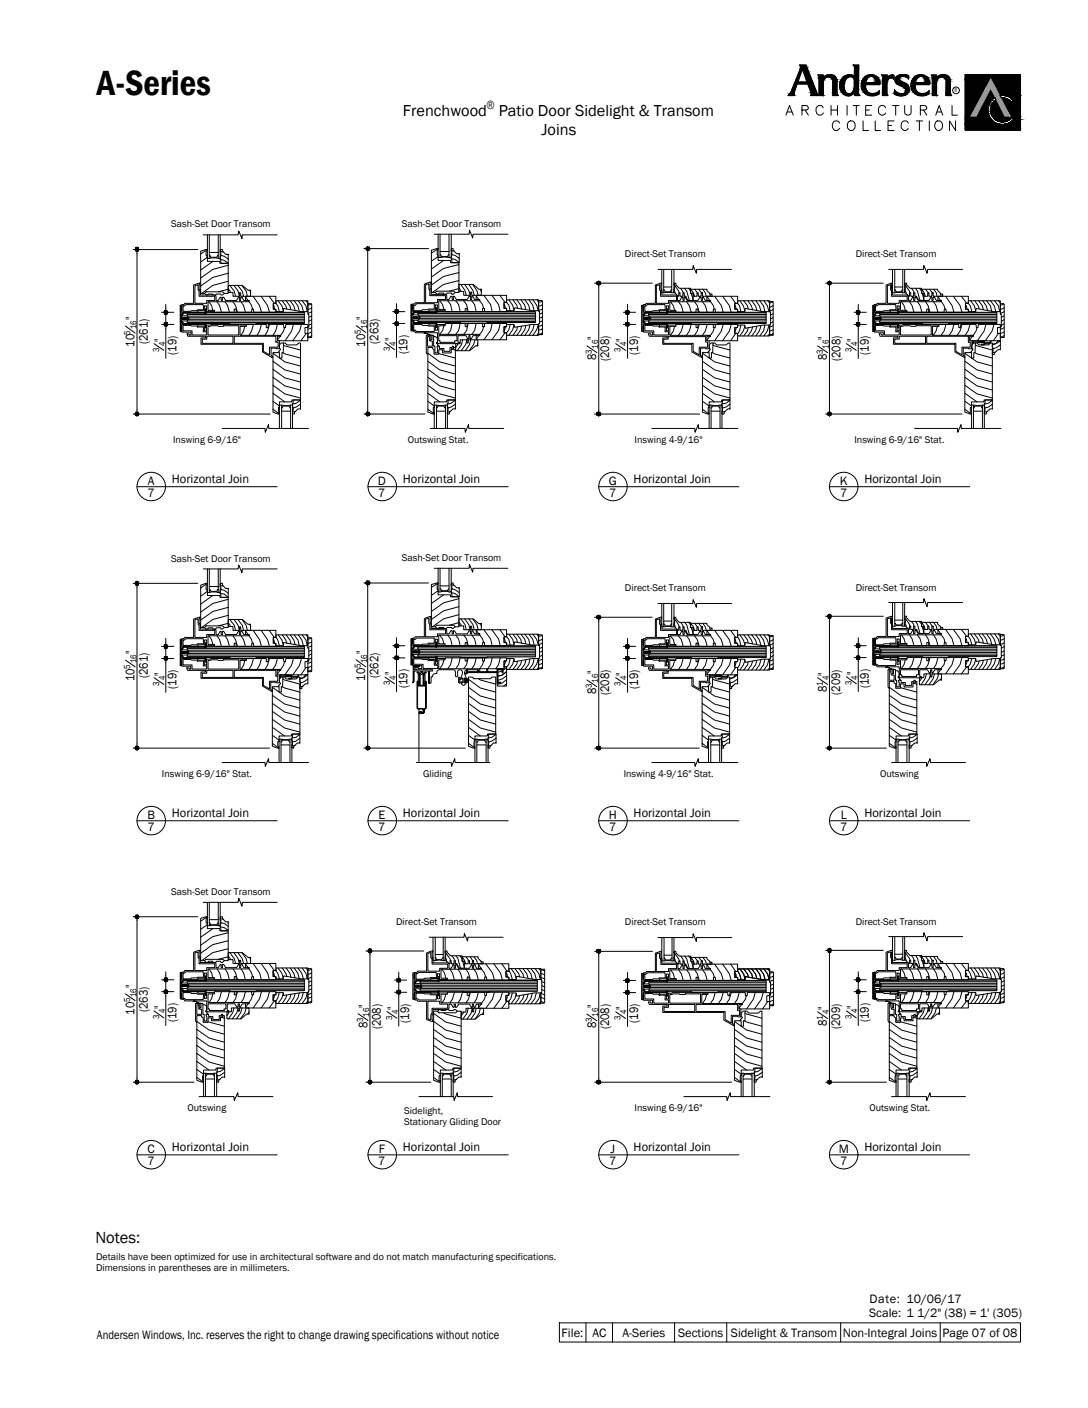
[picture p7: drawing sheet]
<svg xmlns="http://www.w3.org/2000/svg" width="216mm" height="279mm" viewBox="0 0 216 279" stroke-linecap="round" stroke-linejoin="round" font-family="sans-serif">
<defs><g id="words">
<text font-size="7.1" x="19.2" y="18.9">A-Series</text>
<text font-size="3.3" x="18.9" y="246.7">Notes:</text>
<g font-size="3.2">
<text x="80" y="23">Frenchwood</text>
<text x="99" y="23">Patio Door Sidelight &amp; Transom</text>
<text x="107.4" y="26.9">Joins</text>
</g>
<g font-size="2.5">
<text x="96.5" y="21.6">®</text>
<text x="26.7" y="63.6" transform="rotate(-90 26.7 63.6)">&quot;</text>
<text x="72.5" y="63.5" transform="rotate(-90 72.5 63.5)">&quot;</text>
<text x="26.7" y="68.8" transform="rotate(-90 26.7 68.8)">10</text>
<text x="29.3" y="68.3" transform="rotate(-90 29.3 68.3)">(261)</text>
<text x="32.4" y="67.8" transform="rotate(-90 32.4 67.8)">&quot;</text>
<text x="35" y="70.4" transform="rotate(-90 35 70.4)">(19)</text>
<text x="72.5" y="68.8" transform="rotate(-90 72.5 68.8)">10</text>
<text x="75.1" y="68.3" transform="rotate(-90 75.1 68.3)">(263)</text>
<text x="78.2" y="67.7" transform="rotate(-90 78.2 67.7)">&quot;</text>
<text x="80.8" y="70.3" transform="rotate(-90 80.8 70.3)">(19)</text>
<text x="118.3" y="71.5" transform="rotate(-90 118.3 71.5)">8</text>
<text x="118.3" y="67.5" transform="rotate(-90 118.3 67.5)">&quot;</text>
<text x="120.9" y="71.7" transform="rotate(-90 120.9 71.7)">(208)</text>
<text x="124" y="67.8" transform="rotate(-90 124 67.8)">&quot;</text>
<text x="126.6" y="70.4" transform="rotate(-90 126.6 70.4)">(19)</text>
<text x="164.1" y="71.5" transform="rotate(-90 164.1 71.5)">8</text>
<text x="164.1" y="67.5" transform="rotate(-90 164.1 67.5)">&quot;</text>
<text x="166.8" y="71.7" transform="rotate(-90 166.8 71.7)">(208)</text>
<text x="169.8" y="67.8" transform="rotate(-90 169.8 67.8)">&quot;</text>
<text x="172.4" y="70.4" transform="rotate(-90 172.4 70.4)">(19)</text>
<text x="34.1" y="95.8">Horizontal Join</text>
<text x="80" y="95.8">Horizontal Join</text>
<text x="125.7" y="95.8">Horizontal Join</text>
<text x="171.5" y="95.8">Horizontal Join</text>
<text x="29.3" y="98.7">7</text>
<text x="29.3" y="96.2">A</text>
<text x="75" y="96.2">D</text>
<text x="75.1" y="98.7">7</text>
<text x="120.8" y="96.2">G</text>
<text x="120.9" y="98.7">7</text>
<text x="166.6" y="96.2">K</text>
<text x="166.7" y="98.7">7</text>
<text x="26.7" y="129.9" transform="rotate(-90 26.7 129.9)">&quot;</text>
<text x="72.5" y="129.8" transform="rotate(-90 72.5 129.8)">&quot;</text>
<text x="26.7" y="135.1" transform="rotate(-90 26.7 135.1)">10</text>
<text x="29.3" y="134.6" transform="rotate(-90 29.3 134.6)">(261)</text>
<text x="32.4" y="134.1" transform="rotate(-90 32.4 134.1)">&quot;</text>
<text x="35" y="136.7" transform="rotate(-90 35 136.7)">(19)</text>
<text x="72.5" y="135.1" transform="rotate(-90 72.5 135.1)">10</text>
<text x="75.1" y="134.5" transform="rotate(-90 75.1 134.5)">(262)</text>
<text x="78.2" y="134" transform="rotate(-90 78.2 134)">&quot;</text>
<text x="80.8" y="136.6" transform="rotate(-90 80.8 136.6)">(19)</text>
<text x="118.3" y="137.8" transform="rotate(-90 118.3 137.8)">8</text>
<text x="118.3" y="133.8" transform="rotate(-90 118.3 133.8)">&quot;</text>
<text x="120.9" y="138" transform="rotate(-90 120.9 138)">(208)</text>
<text x="124" y="134.1" transform="rotate(-90 124 134.1)">&quot;</text>
<text x="126.6" y="136.7" transform="rotate(-90 126.6 136.7)">(19)</text>
<text x="164.1" y="137.3" transform="rotate(-90 164.1 137.3)">8</text>
<text x="164.1" y="134.1" transform="rotate(-90 164.1 134.1)">&quot;</text>
<text x="166.7" y="137.9" transform="rotate(-90 166.7 137.9)">(209)</text>
<text x="169.8" y="134" transform="rotate(-90 169.8 134)">&quot;</text>
<text x="172.4" y="136.6" transform="rotate(-90 172.4 136.6)">(19)</text>
<text x="29.3" y="162.5">B</text>
<text x="29.3" y="165">7</text>
<text x="34.1" y="162.1">Horizontal Join</text>
<text x="75.1" y="165">7</text>
<text x="75.1" y="162.5">E</text>
<text x="80" y="162.1">Horizontal Join</text>
<text x="120.8" y="162.5">H</text>
<text x="120.9" y="165">7</text>
<text x="125.7" y="162.1">Horizontal Join</text>
<text x="166.7" y="165">7</text>
<text x="166.8" y="162.5">L</text>
<text x="171.5" y="162.1">Horizontal Join</text>
<text x="26.7" y="196.1" transform="rotate(-90 26.7 196.1)">&quot;</text>
<text x="26.7" y="201.4" transform="rotate(-90 26.7 201.4)">10</text>
<text x="29.3" y="200.8" transform="rotate(-90 29.3 200.8)">(263)</text>
<text x="32.4" y="200.3" transform="rotate(-90 32.4 200.3)">&quot;</text>
<text x="35" y="202.9" transform="rotate(-90 35 202.9)">(19)</text>
<text x="72.9" y="200" transform="rotate(-90 72.9 200)">&quot;</text>
<text x="78.6" y="200.3" transform="rotate(-90 78.6 200.3)">&quot;</text>
<text x="81.2" y="202.9" transform="rotate(-90 81.2 202.9)">(19)</text>
<text x="118.3" y="200.1" transform="rotate(-90 118.3 200.1)">&quot;</text>
<text x="124" y="200.4" transform="rotate(-90 124 200.4)">&quot;</text>
<text x="126.6" y="203" transform="rotate(-90 126.6 203)">(19)</text>
<text x="164.1" y="203.6" transform="rotate(-90 164.1 203.6)">8</text>
<text x="164.1" y="200.4" transform="rotate(-90 164.1 200.4)">&quot;</text>
<text x="169.8" y="200.3" transform="rotate(-90 169.8 200.3)">&quot;</text>
<text x="172.4" y="202.9" transform="rotate(-90 172.4 202.9)">(19)</text>
<text x="72.9" y="204.1" transform="rotate(-90 72.9 204.1)">8</text>
<text x="75.6" y="204.3" transform="rotate(-90 75.6 204.3)">(208)</text>
<text x="118.3" y="204.1" transform="rotate(-90 118.3 204.1)">8</text>
<text x="120.9" y="204.3" transform="rotate(-90 120.9 204.3)">(208)</text>
<text x="166.7" y="204.2" transform="rotate(-90 166.7 204.2)">(209)</text>
<text x="29.3" y="228.8">C</text>
<text x="29.3" y="231.3">7</text>
<text x="34.1" y="228.4">Horizontal Join</text>
<text x="75.1" y="231.3">7</text>
<text x="75.2" y="228.8">F</text>
<text x="80" y="228.4">Horizontal Join</text>
<text x="120.9" y="231.3">7</text>
<text x="121.2" y="228.8">J</text>
<text x="125.7" y="228.4">Horizontal Join</text>
<text x="166.4" y="228.8">M</text>
<text x="166.7" y="231.3">7</text>
<text x="171.5" y="228.4">Horizontal Join</text>
<text x="172.5" y="261.3">Scale: 1 1/2&quot; (38) = 1' (305)</text>
<text x="172.5" y="258.5">Date: 10/06/17</text>
<text x="19.2" y="265.8">Andersen Windows, Inc. reserves the right to change drawing specifications without notice</text>
<text x="111.4" y="265.3">File:</text>
<text x="117.5" y="265.3">AC</text>
<text x="123.5" y="265.2">A-Series</text>
<text x="134.6" y="265.2">Sections</text>
<text x="145" y="265.3">Sidelight &amp; Transom</text>
<text x="167.3" y="265.3">Non-Integral Joins</text>
<text x="187" y="265.3">Page 07 of 08</text>
</g>
<g font-size="2">
<text x="34" y="45.1">Sash-Set Door Transom</text>
<text x="79.8" y="45">Sash-Set Door Transom</text>
<text x="124" y="51">Direct-Set Transom</text>
<text x="169.8" y="51">Direct-Set Transom</text>
<text x="34.4" y="87.9">Inswing 6-9/16&quot;</text>
<text x="80.9" y="87.9">Outswing Stat.</text>
<text x="125.9" y="87.9">Inswing 4-9/16&quot;</text>
<text x="169.6" y="87.9">Inswing 6-9/16&quot; Stat.</text>
<text x="34" y="111.4">Sash-Set Door Transom</text>
<text x="79.8" y="111.3">Sash-Set Door Transom</text>
<text x="124" y="117.3">Direct-Set Transom</text>
<text x="169.8" y="117.2">Direct-Set Transom</text>
<text x="32.1" y="154.2">Inswing 6-9/16&quot; Stat.</text>
<text x="84" y="154.2">Gliding</text>
<text x="123.8" y="154.2">Inswing 4-9/16&quot; Stat.</text>
<text x="174.6" y="154.2">Outswing</text>
<text x="34" y="177.6">Sash-Set Door Transom</text>
<text x="78.6" y="183.6">Direct-Set Transom</text>
<text x="124" y="183.6">Direct-Set Transom</text>
<text x="169.8" y="183.5">Direct-Set Transom</text>
<text x="37.2" y="220.5">Outswing</text>
<text x="80.2" y="221">Sidelight,</text>
<text x="125.9" y="220.5">Inswing 6-9/16&quot;</text>
<text x="172.5" y="220.5">Outswing Stat.</text>
<text x="80.2" y="223.2">Stationary Gliding Door</text>
<text x="19.1" y="250.1">Details have been optimized for use in architectural software and do not match manufacturing specifications.</text>
<text x="19.1" y="252.3">Dimensions in parentheses are in millimeters.</text>
</g>
<g font-size="1.8">
<text x="27.1" y="65.3" transform="rotate(-90 27.1 65.3)">16</text>
<text x="72.8" y="65.3" transform="rotate(-90 72.8 65.3)">16</text>
<text x="25.9" y="66.4" transform="rotate(-90 25.9 66.4)">5</text>
<text x="31.6" y="69.8" transform="rotate(-90 31.6 69.8)">3</text>
<text x="32.8" y="68.7" transform="rotate(-90 32.8 68.7)">4</text>
<text x="71.6" y="66.3" transform="rotate(-90 71.6 66.3)">5</text>
<text x="77.4" y="69.7" transform="rotate(-90 77.4 69.7)">3</text>
<text x="78.6" y="68.6" transform="rotate(-90 78.6 68.6)">4</text>
<text x="117.4" y="70.3" transform="rotate(-90 117.4 70.3)">3</text>
<text x="118.7" y="69.2" transform="rotate(-90 118.7 69.2)">16</text>
<text x="123.1" y="69.8" transform="rotate(-90 123.1 69.8)">3</text>
<text x="124.3" y="68.7" transform="rotate(-90 124.3 68.7)">4</text>
<text x="163.3" y="70.3" transform="rotate(-90 163.3 70.3)">3</text>
<text x="164.5" y="69.2" transform="rotate(-90 164.5 69.2)">16</text>
<text x="169" y="69.8" transform="rotate(-90 169 69.8)">3</text>
<text x="170.2" y="68.7" transform="rotate(-90 170.2 68.7)">4</text>
<text x="27.1" y="131.6" transform="rotate(-90 27.1 131.6)">16</text>
<text x="72.8" y="131.6" transform="rotate(-90 72.8 131.6)">16</text>
<text x="25.9" y="132.7" transform="rotate(-90 25.9 132.7)">5</text>
<text x="31.6" y="136.1" transform="rotate(-90 31.6 136.1)">3</text>
<text x="32.8" y="135" transform="rotate(-90 32.8 135)">4</text>
<text x="71.6" y="132.6" transform="rotate(-90 71.6 132.6)">5</text>
<text x="77.4" y="136" transform="rotate(-90 77.4 136)">3</text>
<text x="78.6" y="134.9" transform="rotate(-90 78.6 134.9)">4</text>
<text x="117.4" y="136.6" transform="rotate(-90 117.4 136.6)">3</text>
<text x="118.7" y="135.5" transform="rotate(-90 118.7 135.5)">16</text>
<text x="123.1" y="136.1" transform="rotate(-90 123.1 136.1)">3</text>
<text x="124.3" y="135" transform="rotate(-90 124.3 135)">4</text>
<text x="163.3" y="136.2" transform="rotate(-90 163.3 136.2)">1</text>
<text x="164.5" y="135" transform="rotate(-90 164.5 135)">4</text>
<text x="169" y="136" transform="rotate(-90 169 136)">3</text>
<text x="170.2" y="134.9" transform="rotate(-90 170.2 134.9)">4</text>
<text x="27.1" y="197.9" transform="rotate(-90 27.1 197.9)">16</text>
<text x="25.9" y="198.9" transform="rotate(-90 25.9 198.9)">5</text>
<text x="31.6" y="202.3" transform="rotate(-90 31.6 202.3)">3</text>
<text x="32.8" y="201.1" transform="rotate(-90 32.8 201.1)">4</text>
<text x="72.1" y="202.9" transform="rotate(-90 72.1 202.9)">3</text>
<text x="73.3" y="201.8" transform="rotate(-90 73.3 201.8)">16</text>
<text x="77.8" y="202.4" transform="rotate(-90 77.8 202.4)">3</text>
<text x="79" y="201.2" transform="rotate(-90 79 201.2)">4</text>
<text x="117.4" y="202.9" transform="rotate(-90 117.4 202.9)">3</text>
<text x="118.7" y="201.8" transform="rotate(-90 118.7 201.8)">16</text>
<text x="123.1" y="202.4" transform="rotate(-90 123.1 202.4)">3</text>
<text x="124.3" y="201.3" transform="rotate(-90 124.3 201.3)">4</text>
<text x="163.3" y="202.5" transform="rotate(-90 163.3 202.5)">1</text>
<text x="164.5" y="201.3" transform="rotate(-90 164.5 201.3)">4</text>
<text x="169" y="202.3" transform="rotate(-90 169 202.3)">3</text>
<text x="170.2" y="201.1" transform="rotate(-90 170.2 201.1)">4</text>
</g>
<text font-size="1.1" x="189.4" y="18.3">R</text>
</g></defs>
<!-- layer: A-DETL -->
<path d="M.7 278.7h.1" fill="none" stroke="#000" stroke-width=".2"/>
<!-- layer: A-ANNO-TEXT -->
<g fill="#000" stroke="#000" stroke-width=".2">
<path d="M164.5 14.9h.4zM167.8 18.9h1zM179.1 14.9h.2zM179.2 18.7h.5zM182.6 18.9h.7zM182.6 18.9h.2zM187 14.9h.3zM196.6 17.5l.8 1.4h-1.6zM198.7 19.4h.4zM198.4 24.1h.9zM199.2 24.7h1.5zM201.5 24.9l.1 .4h-.1z"/>
<path d="M201.6 24.9h.3l-.2 .4zM202 24.9v.4h-.1z"/>
<path d="M156.9 18.6l.6 .1zM156.8 18.7h.7z"/>
<path d="M156.8 18.7l.7 .2v-.2zM156.8 18.7l.7 .2h-.8z"/>
<path d="M157.1 18.2h.5zM157.1 18.2h.5z"/>
<path d="M157.1 18.2l.4 .4 .1-.4zM157.1 18.2l.4 .4h-.6z"/>
<path d="M157.3 17.7l.3 .5 .1-.5zM157.3 17.7l.3 .5h-.5z"/>
<path d="M157.8 16.6l-.1 1.1 .4-1.1zM157.8 16.6l-.1 1.1h-.4z"/>
<path d="M158.8 13.9l-.7 2.5 .9-2.5zM158.8 13.9l-.7 2.5h-.2z"/>
<path d="M158.9 13.6l.1 .3 .1-.3zM158.9 13.6l.1 .3h-.2z"/>
<path d="M158.9 13.1l.4 .2v-.2zM158.9 13.1l.4 .2h-.4z"/>
<path d="M158.9 13.3l.2 .3 .2-.3zM158.9 13.3l.2 .3h-.2z"/>
<path d="M158.9 13l1 .1zM158.9 13l1 .1z"/>
<path d="M159.3 13.1l.7 .2-.1-.2zM159.3 13.1l.7 .2h-.7z"/>
<path d="M159.3 13.3l.9 .6-.2-.6zM159.3 13.3l.9 .6h-.7z"/>
<path d="M159.5 13.9l.8 .3-.1-.3zM159.5 13.9l.8 .3h-.8z"/>
<path d="M159.5 14.2l1.7 2.2-.9-2.2zM159.5 14.2l1.7 2.2h-.9z"/>
<path d="M157.9 16.4l3.3 .2v-.2zM157.9 16.4l3.3 .2h-3.4z"/>
<path d="M160.4 16.6l1.5 1.8-.7-1.8zM160.4 16.6l1.5 1.8h-.9z"/>
<path d="M161 18.4l1.1 .3-.2-.3zM161 18.4l1.1 .3h-1z"/>
<path d="M161.1 18.7l1 .1v-.1zM161.1 18.7l1 .1h-1.1z"/>
<path d="M161 18.8l1.1 .1zM161 18.8l1.1 .1z"/>
<path d="M162.6 15l.6 .4v-.4zM162.6 15l.6 .4h-.6z"/>
<path d="M162.6 15.4l.6 .2v-.2zM162.6 15.4l.6 .2h-.6z"/>
<path d="M162.6 15h.7zM162.6 15h.6z"/>
<path d="M162.6 16.3l.7 2.4v-2.4zM162.6 16.3l.7 2.4h-.7z"/>
<path d="M162.6 18.7l.7 .2v-.2zM162.6 18.7l.7 .2h-.7z"/>
<path d="M162.6 15.9l.7 .4v-.4zM162.6 15.9l.7 .4h-.7z"/>
<path d="M162.6 15.6l.7 .3 .2-.3zM162.6 15.6l.7 .3h-.7z"/>
<path d="M163.4 15.5l.1 .1 .1-.1zM163.2 15.6l.2-.1 .1 .1z"/>
<path d="M163.7 15.2l-.1 .3 .4-.3zM163.4 15.5l.3-.3-.1 .3z"/>
<path d="M163.8 15.2h.5zM163.7 15.2h.3z"/>
<path d="M163.8 15.2h.5zM163.8 15.2h.6z"/>
<path d="M163.8 15.2h.5zM163.8 15.2h.5z"/>
<path d="M164.5 14.9l.7 .1zM164.2 15h1z"/>
<path d="M164.2 15h1zM164.2 15h1z"/>
<path d="M164.2 15l1.3 .1-.3-.1zM163.9 15.1l.3-.1 1.3 .1z"/>
<path d="M163.9 15.1l1.7 .1zM163.9 15.1l1.7 .1z"/>
<path d="M164.4 15.2h1.2zM164.4 15.2h1.2z"/>
<path d="M164.5 15.2h1.1zM164.5 15.2h1.1z"/>
<path d="M164.8 15.2l.9 .1zM164.8 15.2l.9 .1z"/>
<path d="M165 15.3l.7 .1v-.1zM165 15.3l.7 .1h-.6z"/>
<path d="M165.1 15.4l.8 .2-.2-.2zM165.1 15.4l.8 .2h-.7z"/>
<path d="M165.2 15.6l.7 .1v-.1zM165.2 15.6l.7 .1h-.6z"/>
<path d="M165.3 15.7l.6 .2v-.2zM165.3 15.7l.6 .2h-.6z"/>
<path d="M165.3 15.9l.7 .2-.1-.2zM165.3 15.9l.7 .2h-.6z"/>
<path d="M165.4 16.1h.6zM165.4 16.1h.6z"/>
<path d="M165.4 16.1l.6 2.2v-2.2zM165.4 16.1l.6 2.2h-.6z"/>
<path d="M165.4 18.3l.7 .4-.1-.4zM165.4 18.3l.7 .4h-.7z"/>
<path d="M165.4 18.7l.7 .2v-.2zM165.4 18.7l.7 .2h-.7z"/>
<path d="M166.8 17l.5 .1zM166.8 17l.5 .1z"/>
<path d="M166.7 17.1l.8 .6-.2-.6zM166.7 17.1l.8 .6h-.7z"/>
<path d="M166.9 16.2l.6 .2v-.2zM166.9 16.2l.6 .2h-.7z"/>
<path d="M166.8 16.4l.5 .6 .2-.6zM166.8 16.4l.5 .6h-.5z"/>
<path d="M166.8 17.7l.7 .1zM166.8 17.7l.7 .1z"/>
<path d="M166.8 17.8l.9 .5-.2-.5zM166.8 17.8l.9 .5h-.6z"/>
<path d="M166.9 15.9l.6 .3 .1-.3zM166.9 15.9l.6 .3h-.6z"/>
<path d="M167.1 18.3l.7 .1-.1-.1zM167.1 18.3l.7 .1z"/>
<path d="M167.3 18.4l.7 .2-.2-.2zM167.3 18.4l.7 .2h-.5z"/>
<path d="M167.3 15.5l.6 .1zM167.3 15.5l.6 .1z"/>
<path d="M167.3 15.6l.3 .3 .3-.3zM167.3 15.6l.3 .3h-.7z"/>
<path d="M167.5 18.6l.6 .1zM167.5 18.6l.6 .1z"/>
<path d="M167.5 18.7h.9zM167.5 18.7h.9z"/>
<path d="M167.6 15.2l.3 .3 .4-.3zM167.3 15.5l.3-.3 .3 .3z"/>
<path d="M167.6 15.2h.9zM167.6 15.2h.7z"/>
<path d="M167.6 18.7h.9zM167.6 18.7h.9z"/>
<path d="M167.8 15.1h1zM167.6 15.2h.9z"/>
<path d="M167.9 18.9h.9zM167.9 18.9h.4z"/>
<path d="M168.6 14.9l.3 .1zM168.1 15h.8z"/>
<path d="M168.5 18.7h.5zM168.5 18.7h.5z"/>
<path d="M167.6 18.7l1.2 .2 .2-.2zM167.6 18.7l1.2 .2h-1zM167.8 18.9h1z"/>
<path d="M168.1 15h.9zM168.1 15h.9z"/>
<path d="M168.1 15l1.1 .1-.2-.1zM167.8 15.1l.3-.1 1.1 .1z"/>
<path d="M168.9 18.7h.1zM168.5 18.7h.5z"/>
<path d="M168.9 18.6h.3zM168.9 18.6l.1 .1z"/>
<path d="M168.8 15.1l.6 .1zM168.8 15.1l.6 .1z"/>
<path d="M169.1 18.5l.1 .1v-.1zM168.9 18.6l.2-.1 .1 .1z"/>
<path d="M169.2 15.2l.4 .2zM169.2 15.2l.4 .2z"/>
<path d="M169.5 18l-.3 .5zM169.5 18l-.3 .5h-.1z"/>
<path d="M169.7 15.4h.6zM169.7 15.4h.6z"/>
<path d="M169.4 15.4h.3zM169.4 15.4h.3z"/>
<path d="M169.6 17.7v.3l.1-.3zM169.6 17.7l-.1 .3z"/>
<path d="M169.6 17.6h.1zM169.6 17.6l.1 .1z"/>
<path d="M169.6 17.4l.7 .2v-.2zM169.6 17.4l.7 .2h-.7z"/>
<path d="M169.7 17.6l.6 .1zM169.7 17.6l.6 .1z"/>
<path d="M169.7 17.7l.6 .7v-.7zM169.7 17.7l.6 .7h-.6z"/>
<path d="M169.7 18.4l.6 .4v-.4zM169.7 18.4l.6 .4h-.6z"/>
<path d="M169.6 13l.7 .1zM169.6 13l.7 .1z"/>
<path d="M169.6 13.1l.7 .4v-.4zM169.6 13.1l.7 .4h-.6z"/>
<path d="M169.7 13.5l.6 1.9v-1.9zM169.7 13.5l.6 1.9h-.6z"/>
<path d="M169.4 15.4l.9 .1v-.1zM169.4 15.4l.9 .1h-.8z"/>
<path d="M169.5 15.5l.8 .4v-.4zM169.5 15.5l.8 .4h-.7z"/>
<path d="M169.6 15.9l.7 1.5v-1.5zM169.6 15.9l.7 1.5h-.7z"/>
<path d="M169.7 18.8l.7 .1zM169.7 18.8l.7 .1z"/>
<path d="M171 16.6h3.5zM171 16.6h3.5z"/>
<path d="M171.6 18.3h.6zM171.6 18.3h.6z"/>
<path d="M171 16.6l.6 .5v-.5zM171 16.6l.6 .5h-.6z"/>
<path d="M171 17.1l.6 .1v-.1zM171 17.1l.6 .1h-.6z"/>
<path d="M171 17.2l.7 .4-.1-.4zM171 17.2l.7 .4h-.6z"/>
<path d="M171.1 16.1l.5 .4 .1-.4zM171.1 16.1l.5 .4h-.5z"/>
<path d="M171.1 17.6h.6zM171.1 17.6h.6z"/>
<path d="M171.1 17.6l.8 .4-.2-.4zM171.1 17.6l.8 .4h-.6z"/>
<path d="M171.3 15.8l.4 .3 .1-.3zM171.3 15.8l.4 .3h-.6z"/>
<path d="M171.3 18h.6zM171.3 18h.6z"/>
<path d="M171.3 18l.9 .3-.3-.3zM171.3 18l.9 .3h-.6z"/>
<path d="M171.4 15.6l.4 .2 .2-.2zM171.4 15.6l.4 .2h-.5z"/>
<path d="M171.7 15.4l.3 .2 .2-.2zM171.4 15.6l.3-.2 .3 .2z"/>
<path d="M171.6 18.3l.9 .3-.3-.3zM171.6 18.3l.9 .3h-.6z"/>
<path d="M171.8 15.2l.4 .2 .1-.2zM171.8 15.2l.4 .2h-.5z"/>
<path d="M172.3 15h1.1zM172.3 15h1.1z"/>
<path d="M172.1 15.1l.2 .1 .2-.1zM171.8 15.2l.3-.1 .2 .1z"/>
<path d="M171.9 18.6l.9 .1zM171.9 18.6l.9 .1z"/>
<path d="M172 18.7h.9zM172 18.7h.9z"/>
<path d="M172.3 15h.6zM172.1 15.1h.4z"/>
<path d="M172.8 18.9h.1zM172.8 18.9h.6z"/>
<path d="M172.9 14.9l.5 .1zM172.3 15h1.1z"/>
<path d="M172.3 15h1.1zM172.3 15h1.1z"/>
<path d="M173.4 18.7h.6zM173.4 18.7h.6z"/>
<path d="M172.1 18.7h1.3zM172.1 18.7h1.3z"/>
<path d="M172.9 15l.7 .1zM172.9 15l.7 .1z"/>
<path d="M173.3 15.1l.5 .1zM173.3 15.1l.5 .1z"/>
<path d="M172.4 18.9h1.2zM172.4 18.9h1z"/>
<path d="M173.4 15.2l.5 .2zM173.4 15.2l.5 .2z"/>
<path d="M172.3 18.8h1.6zM172.3 18.8l1.3 .1z"/>
<path d="M173.6 15.4l.5 .2-.2-.2zM173.6 15.4l.5 .2h-.4z"/>
<path d="M172.1 18.7h1.9zM172.1 18.7l1.8 .1z"/>
<path d="M173.7 15.6l.6 .1-.2-.1zM173.7 15.6l.6 .1h-.5z"/>
<path d="M173.7 18.6l.3 .1 .2-.1zM173.4 18.7l.3-.1 .3 .1z"/>
<path d="M173.8 15.7l.6 .2-.1-.2zM173.8 15.7l.6 .2h-.6z"/>
<path d="M174.4 18.3l-.1 .1zM174.4 18.3l-.1 .1z"/>
<path d="M174.3 18.4v.1zM173.9 18.5l.4-.1v.1z"/>
<path d="M173.9 18.5h.4zM173.7 18.6h.5z"/>
<path d="M173.8 15.9l.6 .2v-.2zM173.8 15.9l.6 .2h-.5z"/>
<path d="M173.9 16.1l.5 .2v-.2zM173.9 16.1l.5 .2h-.6z"/>
<path d="M173.8 16.3h.7zM173.8 16.3h.7z"/>
<path d="M173.8 16.3l.7 .2v-.2zM173.8 16.3l.7 .2h-.8z"/>
<path d="M173.7 16.5h.8zM173.4 16.5h1.1z"/>
<path d="M171.1 16.5l3.4 .1zM171.1 16.5l3.4 .1z"/>
<path d="M171 16.6h3.5zM171 16.6h3.5z"/>
<path d="M175.2 15h.7zM175.2 15h.7z"/>
<path d="M175.2 15l.7 .4v-.4zM175.2 15l.7 .4h-.6z"/>
<path d="M175.3 15.4l.6 .5v-.5zM175.3 15.4l.6 .5h-.6z"/>
<path d="M175.3 16.5l.6 2v-2zM175.3 16.5l.6 2h-.6z"/>
<path d="M175.3 18.5l.7 .3-.1-.3zM175.3 18.5l.7 .3h-.7z"/>
<path d="M175.3 16.2l.6 .3 .1-.3zM175.3 16.2l.6 .3h-.6z"/>
<path d="M175.3 18.8l.7 .1zM175.3 18.8l.7 .1z"/>
<path d="M175.3 15.9l.7 .3v-.3zM175.3 15.9l.7 .3h-.7z"/>
<path d="M176 15.8v.1zM176 15.8l-.1 .1z"/>
<path d="M176.2 15.5l-.1 .3zM176.2 15.5l-.2 .3z"/>
<path d="M176.3 15.4h.5zM176.3 15.4h.5z"/>
<path d="M176.3 15.4h.2zM176.3 15.4h.5z"/>
<path d="M176.3 15.4v.1l.2-.1zM176.3 15.4l-.1 .1z"/>
<path d="M177 15h.2zM176.9 15h.3z"/>
<path d="M176.9 15h.3zM176.9 15h.3z"/>
<path d="M176.4 15.3l.8 .1zM176.3 15.4h.9z"/>
<path d="M176.8 15.4h.4zM176.8 15.4h.4z"/>
<path d="M176.9 15.4h.3zM176.9 15.4h.3z"/>
<path d="M177.1 15.4l.1 .1zM177.1 15.4l.1 .1z"/>
<path d="M176.9 15h.4zM176.9 15h.4z"/>
<path d="M176.9 15l.4 .1zM176.6 15.1h.7z"/>
<path d="M176.6 15.1l.6 .2 .1-.2zM176.6 15.1l.6 .2h-.8z"/>
<path d="M177.8 15.5h.6zM177.8 15.5h.6z"/>
<path d="M177.6 18.2l.2 .1zM177.6 18.2l.2 .1h-.2z"/>
<path d="M177.6 18.3l.5 .2zM177.6 18.3l.5 .2h-.5z"/>
<path d="M177.6 18.5l.7 .1zM177.6 18.5l.7 .1z"/>
<path d="M177.6 18.6l.9 .1zM177.6 18.6l.9 .1z"/>
<path d="M177.7 15.7l.7 .2-.1-.2zM177.7 15.7l.7 .2h-.7z"/>
<path d="M177.8 15.5l.5 .2 .1-.2zM177.8 15.5l.5 .2h-.6zM177.7 15.7h.6zM177.7 15.7h.6z"/>
<path d="M177.7 15.9h.7zM177.7 15.9h.7z"/>
<path d="M177.7 15.9l.8 .1zM177.7 15.9l.8 .1z"/>
<path d="M177.9 15.3l.5 .1zM177.9 15.3l.5 .1z"/>
<path d="M177.9 15.4l.5 .1v-.1zM177.9 15.4l.5 .1h-.6z"/>
<path d="M177.7 16l.9 .1-.1-.1zM177.7 16l.9 .1h-.9z"/>
<path d="M177.8 18.7h.8zM177.8 18.7h.8z"/>
<path d="M178 15.2h.6zM178 15.2l.4 .1z"/>
<path d="M177.7 16.1l.9 .1zM177.7 16.1l.9 .1z"/>
<path d="M178.1 15.2h.5zM178 15.2h.6z"/>
<path d="M177.7 16.2h1.1zM177.7 16.2h1.1z"/>
<path d="M177.8 18.7h1.1zM177.8 18.7h1.1z"/>
<path d="M178.2 15.1h.6zM178.1 15.2h.5z"/>
<path d="M177.8 16.2l1.3 .2-.3-.2zM177.8 16.2l1.3 .2h-1.2z"/>
<path d="M178.3 15.1h.6zM178.2 15.1h.6z"/>
<path d="M177.9 16.4l1.5 .1-.3-.1zM177.9 16.4l1.5 .1h-1.4z"/>
<path d="M178.4 15h.7zM178.4 15l.5 .1z"/>
<path d="M178.7 18.9h.4zM178.7 18.9h.4zM178.7 18.9h.4z"/>
<path d="M178.4 18.9h.8zM178.4 18.9h.7z"/>
<path d="M179.1 14.9h.4zM178.8 14.9h.7zM178.8 14.9h.7zM178.8 14.9h.7z"/>
<path d="M178 16.5l1.5 .1zM178 16.5l1.5 .1z"/>
<path d="M178.1 16.6h1.5zM178.1 16.6h1.5z"/>
<path d="M178.1 18.9h1.4zM178.1 18.9h1.4z"/>
<path d="M178.3 18.9h1.2zM178.3 18.9h.9z"/>
<path d="M178.8 14.9l1.1 .1zM178.5 15h1.4z"/>
<path d="M178.2 16.6l1.5 .1zM178.2 16.6l1.5 .1z"/>
<path d="M177.9 18.7l1.6 .2 .1-.2zM177.9 18.7l1.6 .2h-1.4z"/>
<path d="M178.3 16.7l1.6 .1-.2-.1zM178.3 16.7l1.6 .1h-1.4z"/>
<path d="M179.1 18.7h.6zM178.9 18.7h.7z"/>
<path d="M179.4 18.7h.4zM179.2 18.7h.5zM179.1 18.7h.6z"/>
<path d="M179.8 18h.5zM179.8 18h.5z"/>
<path d="M178.5 16.8l1.6 .2-.2-.2zM178.5 16.8l1.6 .2h-1.1z"/>
<path d="M178.5 15h1.5zM178.5 15h1.5z"/>
<path d="M178.5 15h1.6zM178.4 15h1.7z"/>
<path d="M179.6 18.5l.2 .2 .2-.2zM179.4 18.7l.2-.2 .2 .2z"/>
<path d="M179.1 15h1.1zM179.1 15h1.1z"/>
<path d="M179 17l1.2 .1zM179 17l1.2 .1z"/>
<path d="M179.7 18.3l.3 .2 .1-.2zM179.7 18.3l.3 .2h-.4zM179.6 18.5h.4zM179.6 18.5h.4z"/>
<path d="M179.3 15l.9 .1zM179.3 15l.9 .1z"/>
<path d="M179.5 15.1l.7 .1zM179.5 15.1l.7 .1z"/>
<path d="M179.8 15.2l.4 .1v-.1zM179.8 15.2l.4 .1z"/>
<path d="M180 15.3l.2 .1zM180 15.3l.2 .1z"/>
<path d="M179.1 17.1l1.1 .1v-.1zM179.1 17.1l1.1 .1z"/>
<path d="M179.8 18.3h.4zM179.8 18.3h.3z"/>
<path d="M179.3 17.2l1 .1-.1-.1zM179.3 17.2l1 .1h-.8z"/>
<path d="M179.8 18.2l.4 .1v-.1zM179.8 18.2l.4 .1h-.4z"/>
<path d="M179.5 17.3l.8 .2v-.2zM179.5 17.3l.8 .2h-.7zM179.6 17.5h.7zM179.6 17.5h.7z"/>
<path d="M179.6 17.5l.7 .1v-.1zM179.6 17.5l.7 .1h-.5z"/>
<path d="M179.8 17.6l.5 .1v-.1zM179.8 17.6l.5 .1h-.5z"/>
<path d="M179.8 17.7l.5 .1zM179.8 17.7l.5 .1z"/>
<path d="M179.8 17.8l.5 .2v-.2zM179.8 17.8l.5 .2h-.5z"/>
<path d="M179.8 18l.4 .2 .1-.2zM179.8 18l.4 .2h-.4z"/>
<path d="M180.9 16.6h3.4zM180.9 16.6h3.4z"/>
<path d="M181.2 18h.5zM181.2 18h.5z"/>
<path d="M180.9 17.1l.6 .1v-.1zM180.9 17.1l.6 .1h-.6z"/>
<path d="M180.9 17.2l.7 .4-.1-.4zM180.9 17.2l.7 .4h-.6z"/>
<path d="M181.5 18.3h.6zM181.5 18.3h.6z"/>
<path d="M180.9 16.6l.6 .5 .1-.5zM180.9 16.6l.6 .5h-.6z"/>
<path d="M181 17.6h.6zM181 17.6h.6z"/>
<path d="M181 17.6l.7 .4-.1-.4zM181 17.6l.7 .4h-.5z"/>
<path d="M181 16.1l.5 .4 .1-.4zM181 16.1l.5 .4h-.6z"/>
<path d="M181.2 15.8l.4 .3 .1-.3zM181.2 15.8l.4 .3h-.6z"/>
<path d="M181.2 18l.9 .3-.4-.3zM181.2 18l.9 .3h-.6z"/>
<path d="M181.3 15.6l.4 .2 .1-.2zM181.3 15.6l.4 .2h-.5z"/>
<path d="M181.6 15.4l.2 .2 .2-.2zM181.6 15.4l.2 .2h-.5z"/>
<path d="M181.5 18.3l.9 .3-.3-.3zM181.5 18.3l.9 .3h-.7z"/>
<path d="M182.2 15h1.1zM182.2 15h1.1z"/>
<path d="M181.7 15.2l.3 .2 .2-.2zM181.6 15.4l.1-.2 .3 .2z"/>
<path d="M182 15.1l.2 .1 .2-.1zM181.7 15.2l.3-.1 .2 .1z"/>
<path d="M181.7 18.6l.9 .1zM181.7 18.6l.9 .1z"/>
<path d="M181.9 18.7h.9zM181.9 18.7h.9z"/>
<path d="M182.7 14.9l.6 .1zM182.2 15h1.1z"/>
<path d="M182.1 15h.7zM182 15.1h.4z"/>
<path d="M181.9 18.7h1.3zM181.9 18.7h1.3z"/>
<path d="M182.2 15h1.1zM182.2 15h1.1z"/>
<path d="M182.8 15l.7 .1zM182.8 15l.7 .1z"/>
<path d="M183.1 15.1l.6 .1zM183.1 15.1l.6 .1z"/>
<path d="M182.3 18.9h1.2zM182.3 18.9h1z"/>
<path d="M183.3 15.2l.5 .2zM183.3 15.2l.5 .2z"/>
<path d="M183.7 16.3h.6zM183.7 16.3h.6z"/>
<path d="M182.1 18.8h1.7zM182.1 18.8l1.4 .1z"/>
<path d="M183.5 15.4l.5 .2-.2-.2zM183.5 15.4l.5 .2h-.4z"/>
<path d="M183.3 18.7h.6zM183.2 18.7h.7z"/>
<path d="M182 18.7h1.9zM182 18.7l1.8 .1z"/>
<path d="M183.6 15.6l.6 .1-.2-.1zM183.6 15.6l.6 .1h-.6z"/>
<path d="M183.6 18.6l.3 .1 .2-.1zM183.3 18.7l.3-.1 .3 .1z"/>
<path d="M183.6 15.7l.6 .2v-.2zM183.6 15.7l.6 .2h-.5z"/>
<path d="M183.7 15.9l.6 .2-.1-.2zM183.7 15.9l.6 .2h-.5z"/>
<path d="M184.2 18.3v.1zM184.2 18.3l-.1 .1z"/>
<path d="M184.1 18.4l.1 .1zM183.8 18.5l.3-.1 .1 .1z"/>
<path d="M183.8 18.5h.4zM183.6 18.6h.5z"/>
<path d="M183.8 16.1l.5 .2v-.2zM183.8 16.1l.5 .2h-.6z"/>
<path d="M183.7 16.3l.6 .2v-.2zM183.7 16.3l.6 .2h-.8z"/>
<path d="M183.5 16.5h.8zM183.3 16.5h1z"/>
<path d="M180.9 16.5l3.4 .1zM180.9 16.5l3.4 .1z"/>
<path d="M180.9 16.6h3.4zM180.9 16.6h3.4z"/>
<path d="M185.1 15.4l.6 .2v-.2zM185.1 15.4l.6 .2h-.6z"/>
<path d="M185 15h.7zM185 15h.7z"/>
<path d="M185 15l.7 .4v-.4zM185 15l.7 .4h-.6z"/>
<path d="M185.1 16.3l.6 2.4v-2.4zM185.1 16.3l.6 2.4h-.6z"/>
<path d="M185.1 18.7l.6 .2v-.2zM185.1 18.7l.6 .2h-.6z"/>
<path d="M185.1 15.9l.6 .4 .1-.4zM185.1 15.9l.6 .4h-.6z"/>
<path d="M185.1 15.6l.7 .3 .2-.3zM185.1 15.6l.7 .3h-.7z"/>
<path d="M185.9 15.5l.1 .1 .1-.1zM185.7 15.6l.2-.1 .1 .1z"/>
<path d="M186.2 15.2l-.1 .3 .3-.3zM185.9 15.5l.3-.3-.1 .3z"/>
<path d="M186.6 15h1.1zM186.6 15h1.1z"/>
<path d="M186.3 15.2h.5zM186.3 15.2h.6z"/>
<path d="M186.3 15.2h.5zM186.3 15.2h.5z"/>
<path d="M186.3 15.2h.5zM186.3 15.2h.1z"/>
<path d="M187 14.9l.7 .1zM186.6 15h1.1z"/>
<path d="M186.6 15l1.4 .1zM186.4 15.1l.2-.1 1.4 .1z"/>
<path d="M186.4 15.1l1.6 .1zM186.3 15.2h1.7z"/>
<path d="M186.9 15.2h1.1zM186.9 15.2h1.1z"/>
<path d="M187 15.2h1.1zM187 15.2h1.1z"/>
<path d="M187.3 15.2l.9 .1zM187.3 15.2l.9 .1z"/>
<path d="M187.5 15.3l.7 .1v-.1zM187.5 15.3l.7 .1h-.6z"/>
<path d="M187.6 15.4l.7 .2-.1-.2zM187.6 15.4l.7 .2h-.6z"/>
<path d="M187.7 15.6l.7 .1-.1-.1zM187.7 15.6l.7 .1h-.6z"/>
<path d="M187.8 15.7l.6 .2v-.2zM187.8 15.7l.6 .2h-.6z"/>
<path d="M187.8 15.9l.7 .2-.1-.2zM187.8 15.9l.7 .2h-.7z"/>
<path d="M187.8 16.1h.7zM187.8 16.1h.7z"/>
<path d="M187.8 16.1l.7 2.2v-2.2zM187.8 16.1l.7 2.2h-.7z"/>
<path d="M187.8 18.3l.7 .4v-.4zM187.8 18.3l.7 .4h-.7z"/>
<path d="M187.8 18.7l.8 .2-.1-.2zM187.8 18.7l.8 .2h-.8z"/>
<path d="M191.5 15.7l1.2 7.3 3.9-7.3zM191.5 15.7l1.2 7.3h-1.2z"/>
<path d="M195.3 19.9l1.2 .4 .2-.4zM195.3 19.9l1.2 .4h-1.4z"/>
<path d="M195.5 19.6l1.2 .3 .3-.3zM195.5 19.6l1.2 .3h-1.4z"/>
<path d="M195.8 18.9l1.8 .5-.2-.5zM195.8 18.9l1.8 .5h-1.9z"/>
<path d="M195.7 19.4l1.3 .2 .4-.2zM195.7 19.4l1.3 .2h-1.5z"/>
<path d="M197.4 19.4l.3 .4-.1-.4zM197.4 19.4l.3 .4h-.1z"/>
<path d="M197.6 19.8l.3 .3zM197.4 20.1l.2-.3 .3 .3z"/>
<path d="M198.3 19l.4 .4zM198.3 19l.4 .4z"/>
<path d="M198.3 18.9h.7zM198.3 18.9l.1 .1z"/>
<path d="M198.6 19.4l.9 .1zM198.6 19.4l.9 .1z"/>
<path d="M198.6 19.5l1.2 .1zM198.6 19.5l1.2 .1h-1.2z"/>
<path d="M198.6 19.6l1.6 .2-.4-.2zM198.6 19.6l1.6 .2h-1.4z"/>
<path d="M198.8 19.8l1.7 .2-.3-.2zM198.8 19.8l1.7 .2h-1.7z"/>
<path d="M198.8 20l1.7 .1zM198.8 20l1.7 .1z"/>
<path d="M191.5 14.8l11 .9v-.9zM191.5 14.8l11 .9h-11z"/>
<path d="M196.6 15.7l5.9 3.2v-3.2zM196.6 15.7l5.9 3.2h-4.2z"/>
<path d="M199 18.9l3.5 .1zM199 18.9l3.5 .1z"/>
<path d="M199.4 19l3.1 .1v-.1zM199.4 19l3.1 .1h-2.6z"/>
<path d="M199.9 19.1l2.6 .2v-.2zM199.9 19.1l2.6 .2h-2.2z"/>
<path d="M200.3 19.3l2.2 .3v-.3zM200.3 19.3l2.2 .3h-1.8z"/>
<path d="M200.7 19.6l1.8 .3v-.3zM200.7 19.6l1.8 .3h-1.5z"/>
<path d="M201 19.9l1.5 .2v-.2zM201 19.9l1.5 .2h-1.6z"/>
<path d="M194.4 21.6l1.6 .4v-.4zM194.4 21.6l1.6 .4h-1.8z"/>
<path d="M194.2 22l1.9 .5-.1-.5zM194.2 22l1.9 .5h-2.1z"/>
<path d="M194.7 21.1l1.3 .5 .1-.5zM194.7 21.1l1.3 .5h-1.6z"/>
<path d="M194 22.5l2.3 .4-.2-.4zM194 22.5l2.3 .4h-2.6z"/>
<path d="M194.9 20.7l1.2 .4 .2-.4zM194.9 20.7l1.2 .4h-1.4z"/>
<path d="M193.7 22.9l2.6 .1v-.1zM193.7 22.9l2.6 .1h-2.6z"/>
<path d="M191.5 23l5 .4-.2-.4zM191.5 23l5 .4h-5z"/>
<path d="M195.1 20.3l1.2 .4 .2-.4zM195.1 20.3l1.2 .4h-1.4z"/>
<path d="M191.5 23.4l5.2 .3-.2-.3zM191.5 23.4l5.2 .3h-5.2z"/>
<path d="M191.5 23.7l5.5 .3-.3-.3zM191.5 23.7l5.5 .3h-5.5z"/>
<path d="M191.5 24l5.9 .3-.4-.3zM191.5 24l5.9 .3h-5.9z"/>
<path d="M191.5 24.3l6.4 .2-.5-.2zM191.5 24.3l6.4 .2h-6.4z"/>
<path d="M197.4 20.1l.6 .2-.1-.2zM197.4 20.1l.6 .2h-.9z"/>
<path d="M191.5 24.5l6.8 .1-.4-.1zM191.5 24.5l6.8 .1h-6.8z"/>
<path d="M197.1 20.3l1.1 .3-.2-.3zM197.1 20.3l1.1 .3h-1.3z"/>
<path d="M196.9 20.6l1.4 .3-.1-.3zM196.9 20.6l1.4 .3h-1.6z"/>
<path d="M196.7 20.9l1.8 .4-.2-.4zM196.7 20.9l1.8 .4h-1.9z"/>
<path d="M191.5 24.6l7.3 .1zM191.5 24.6l7.3 .1z"/>
<path d="M198.4 24.1l.8 .1zM198.7 24.2h.5z"/>
<path d="M196.6 21.3l2.1 .4-.2-.4zM196.6 21.3l2.1 .4h-2.2z"/>
<path d="M196.5 21.7l2.4 .4-.2-.4zM196.5 21.7l2.4 .4h-2.4z"/>
<path d="M196.5 22.1l2.6 .3-.2-.3zM196.5 22.1l2.6 .3h-2.5z"/>
<path d="M196.6 22.4l2.7 .4-.2-.4zM196.6 22.4l2.7 .4h-2.6z"/>
<path d="M196.7 22.8l2.7 .2-.1-.2zM196.7 22.8l2.7 .2h-2.5z"/>
<path d="M198.3 24.1h1.3zM198.3 24.1h1z"/>
<path d="M198.1 24.1h1.6zM198.1 24.1h1.5z"/>
<path d="M197.9 24h2zM197.9 24l1.8 .1z"/>
<path d="M197.7 23.9l2.2 .1 .2-.1zM197.7 23.9l2.2 .1h-2z"/>
<path d="M197.6 23.8h2.7zM197.6 23.8l2.5 .1z"/>
<path d="M197.4 23.7l2.9 .1 .1-.1zM197.4 23.7l2.9 .1h-2.7z"/>
<path d="M198.9 20.1l1.8 .1-.2-.1zM198.9 20.1l1.8 .1h-1.7z"/>
<path d="M197.3 23.6l3.1 .1 .1-.1zM197.3 23.6l3.1 .1h-3z"/>
<path d="M197.2 23.4l3.3 .2 .2-.2zM197.2 23.4l3.3 .2h-3.2z"/>
<path d="M199.3 24.6l1.4 .1zM199.2 24.7h1.5zM198.8 24.7h1.9z"/>
<path d="M191.5 24.7l9.2 .1zM191.5 24.7l9.2 .1z"/>
<path d="M197.1 23.3l3.6 .1 .1-.1zM197.1 23.3l3.6 .1h-3.5z"/>
<path d="M191.5 24.8l9.4 .7v-.7zM191.5 24.8l9.4 .7h-9.4z"/>
<path d="M201.3 24.6l.1 .2zM201.3 24.6l.1 .2z"/>
<path d="M201 24.8l.4 .7v-.7zM201 24.8l.4 .7h-.4z"/>
<path d="M201.5 25.3l.2 .2zM201.5 25.3l.2 .2h-.2z"/>
<path d="M201.6 24.6l.3 .3v-.3zM201.6 24.6l.3 .3h-.3z"/>
<path d="M201.9 25.3l.1 .2zM201.9 25.3l.1 .2h-.2z"/>
<path d="M200.9 20.1l1.6 .1v-.1zM200.7 20.2l.2-.1 1.6 .1z"/>
<path d="M199 20.2l3.5 2.8v-2.8zM199 20.2l3.5 2.8h-2.1z"/>
<path d="M196.9 23l5.6 .1zM196.9 23l5.6 .1z"/>
<path d="M196.9 23.1l5.6 .2v-.2zM196.9 23.1l5.6 .2h-5.4z"/>
<path d="M200.8 23.3l1.7 .4v-.4zM200.8 23.3l1.7 .4h-1.4z"/>
<path d="M201.1 23.7l1.4 .2v-.2zM201.1 23.7l1.4 .2h-1.6z"/>
<path d="M200.9 23.9l1.6 .3v-.3zM200.5 24.2l.4-.3 1.6 .3z"/>
<path d="M200.5 24.2l2 .2v-.2zM200.1 24.4l.4-.2 2 .2z"/>
<path d="M200.1 24.4l2.4 .2v-.2zM199.7 24.6l.4-.2 2.4 .2z"/>
<path d="M199.7 24.6h2.8zM199.3 24.6h3.2z"/>
<path d="M202.1 24.6l.4 .9v-.9zM202.1 24.6l.4 .9h-.4z"/>
<path d="M191.5 25.5l11 .3v-.3zM191.5 25.5l11 .3h-11z"/>
</g>
<g fill="none" stroke="#000" stroke-width=".2">
<path d="M158.7 12.9h1.3l2.4 6.1h-1.6l.1-.6-.6-1.7h-2.1l-.5 1.5v.8h-1.4l.7-.8 1.7-4.3 .1-.6zM158.8 12.9h1.1l2.3 6h-1.3l.1-.3-.7-2h-2.2l-.5 1.6v.7h-1.1l.5-.7 1.8-4.3zM158.9 13h.9l2.3 5.9h-1.1v-.5l-.6-1.8h-2.3l-.5 1.6-.1 .7h-.8l.4-.7 1.8-4.6zM159.3 13.6l.8 2.6h-1.7zM159.3 13.4l.9 2.9h-2zM159.3 13.1l1 3.3h-2.2zM162.2 14.9h1.2v.4a1.53 1.53 0 0 1 1.6-.5 1.53 1.53 0 0 1 1.1 1.3v2.2l.3 .7h-1.2v-2.9a.93 .93 0 0 0-1-.8 .93 .93 0 0 0-.8 1.1v2.5l.1 .1h-1v-3.6zM162.4 14.9h.9v.6a1.47 1.47 0 0 1 1.6-.7 1.47 1.47 0 0 1 1.2 1.3v2.2l.2 .6h-1v-2.8a.99 .99 0 0 0-1.1-.9 .99 .99 0 0 0-.9 1.1l.1 2.6h-.8v-3.5zM162.6 15h.7l-.1 .6a1.63 1.63 0 0 1 2.7 0l.2 3.3h-.7v-2.8a1.06 1.06 0 0 0-1.2-.9 1.06 1.06 0 0 0-.9 1.1v2.6h-.7zM167.9 15.6a.93 .93 0 0 1 1-.5 .93 .93 0 0 1 .7 .8v1.5a1.22 1.22 0 0 1-1.5 1.3 2.14 2.14 0 0 1-.2-3.1 2.17 2.17 0 0 0 .3 3l.3 .1a1.31 1.31 0 0 0 1.1-1.3v-1.5a.91 .91 0 0 0-.8-.7 .91 .91 0 0 0-.9 .4zM168 15.6a.84 .84 0 0 1 .8-.4 .84 .84 0 0 1 .7 .7v1.5a1.1 1.1 0 0 1-1.3 1.1 2.07 2.07 0 0 1-.2-2.9zM169.2 12.9h1.2v5.4v.4l.3 .3h-1.1v-.8a1.39 1.39 0 0 1-1.3 .9 1.39 1.39 0 0 1-1.3-.8 2.16 2.16 0 0 1-.2-2.4 2.16 2.16 0 0 1 2.3-1l.4 .2 .1-1.6-.1-.4z"/>
<path d="M169.4 12.9h1l-.1 5.4 .2 .6h-.9v-.9a1.47 1.47 0 0 1-1.5 1 1.47 1.47 0 0 1-1.3-1.3 1.98 1.98 0 0 1 .5-2.3 1.98 1.98 0 0 1 2.3-.2v-1.7zM169.6 13h.7v5.4l.1 .5h-.7v-1.3l-.5 1a1.66 1.66 0 0 1-2-.2 1.66 1.66 0 0 1-.4-2 1.72 1.72 0 0 1 2.9-1v-1.9zM171.3 15.6a1.76 1.76 0 0 1 2.1-.7 1.76 1.76 0 0 1 1.2 1.8h-2.9a1.56 1.56 0 0 0 .8 1.8 1.56 1.56 0 0 0 1.9-.4v.5a2.15 2.15 0 0 1-2.8-.2 2.15 2.15 0 0 1-.3-2.8zM171.4 15.6a1.72 1.72 0 0 1 1.9-.6 1.72 1.72 0 0 1 1.2 1.6h-2.9a1.65 1.65 0 0 0 .8 1.9 1.65 1.65 0 0 0 2-.2 1.52 1.52 0 0 1-2 .6 2.06 2.06 0 0 1-1-3.3zM171.7 15.1a1.83 1.83 0 0 1 2-.1 1.83 1.83 0 0 1 .9 1.8h-2.8a1.51 1.51 0 0 0 .9 1.7 1.51 1.51 0 0 0 1.8-.5l-.1 .7a2.24 2.24 0 0 1-3.1-.5 2.24 2.24 0 0 1 .4-3.1zM172.2 15.4a.96 .96 0 0 1 1.2-.2 .96 .96 0 0 1 .3 1.3h-2.1l.2-.7zM172.2 15.5a.81 .81 0 0 1 1.1-.2 .81 .81 0 0 1 .3 1l-1.8 .1zM172.2 15.4a.85 .85 0 0 1 1.2-.2 .85 .85 0 0 1 .2 1.2h-1.9zM174.9 14.9h1.2v.6a1.01 1.01 0 0 1 1.3-.6v.9a.77 .77 0 0 0-1-.2 .77 .77 0 0 0-.4 .9v2l.2 .5h-1.1v-3.6zM175.1 14.9h.9v.8a1.06 1.06 0 0 1 1.4-.7l-.1 .6a.86 .86 0 0 0-1 0 .86 .86 0 0 0-.3 .9v2l.1 .4h-1l.1-3.5zM175.2 15h.7v.9l.7-.8 .6-.1v.5l-.1-.1a.95 .95 0 0 0-1.2 1.1l.1 2.4h-.7v-3.5zM177.8 15.3a2.52 2.52 0 0 1 2.4-.3v.6a1.07 1.07 0 0 0-1.8 .1 1.55 1.55 0 0 0 1.3 .9 1.3 1.3 0 0 1 .6 1.6 1.3 1.3 0 0 1-1.5 .8l-.7-.1-.5-.2v-.7a1.26 1.26 0 0 0 2.1 .2v-.6l-.6-.5a1.73 1.73 0 0 1-1.4-.9l-.1-.4z"/>
<path d="M177.9 15.4a2.28 2.28 0 0 1 2.3-.4v.4a1.21 1.21 0 0 0-1.8 .1 .54 .54 0 0 0 .4 .7l.6 .3a1.24 1.24 0 0 1 .9 1.5 1.24 1.24 0 0 1-1.5 .9l-1-.2-.2-.1v-.4a1.35 1.35 0 0 0 2.2 0v-.6l-.7-.5a2 2 0 0 1-1.4-.9zM177.9 15.1l.9-.3 1.2 .1 .3 .1v.7a1.04 1.04 0 0 0-1.9 0l.3 .3 .8 .4a1.4 1.4 0 0 1 .9 1.6 1.4 1.4 0 0 1-1.6 1.1l-1.4-.4 .1-.9a1.51 1.51 0 0 0 2 .6l.2-.6-.2-.3-.5-.3a1.6 1.6 0 0 1-1.4-1.2l.1-.6zM181.2 15.6a1.81 1.81 0 0 1 2.1-.7 1.81 1.81 0 0 1 1.2 1.9h-2.8a1.45 1.45 0 0 0 .6 1.6 1.45 1.45 0 0 0 1.7-.1l.4-.3-.1 .7a2.24 2.24 0 0 1-2.9-.2 2.24 2.24 0 0 1-.2-2.9zM181.2 15.6a1.72 1.72 0 0 1 2.1-.7 1.72 1.72 0 0 1 1.1 1.8h-2.8a1.53 1.53 0 0 0 .8 1.8 1.53 1.53 0 0 0 1.9-.4v.5a2.15 2.15 0 0 1-2.8-.2 2.15 2.15 0 0 1-.3-2.8zM181.3 15.6a1.67 1.67 0 0 1 1.9-.6 1.67 1.67 0 0 1 1.1 1.6h-2.7a1.61 1.61 0 0 0 .6 1.9 1.61 1.61 0 0 0 2-.2v.2a2.09 2.09 0 0 1-2.7-.2 2.09 2.09 0 0 1-.2-2.7zM182 15.4a1.01 1.01 0 0 1 1.2-.2 1.01 1.01 0 0 1 .5 1.1l-.2 .2h-2l.2-.7zM182.1 15.4a.88 .88 0 0 1 1.1-.1 .88 .88 0 0 1 .3 1.1h-1.9l.1-.5zM182.1 15.5a.79 .79 0 0 1 1.1-.2 .79 .79 0 0 1 .3 1l-1.8 .1 .1-.5zM184.8 14.9h1.1v.4a1.53 1.53 0 0 1 1.6-.5 1.53 1.53 0 0 1 1.1 1.3v2.2l.3 .7h-1.3l.1-2.9a.93 .93 0 0 0-1.1-.8 .93 .93 0 0 0-.7 1.1v2.5l.1 .1h-1v-3.6zM184.9 14.9h.9v.6a1.47 1.47 0 0 1 1.6-.7 1.47 1.47 0 0 1 1.1 1.3v2.2l.2 .6h-.9v-2.8a.99 .99 0 0 0-1.1-.9 .99 .99 0 0 0-.9 1.1l.1 2.6h-.9v-3.5zM185 15h.7v.6a1.63 1.63 0 0 1 2.6 0l.3 3.3h-.8v-2.8a1.06 1.06 0 0 0-1.1-.9 1.06 1.06 0 0 0-1 1.1v2.6h-.6zM191.5 14.8h11v11h-11z"/>
<path d="M197 19.6l.4-.2 .2 .4a2.39 2.39 0 0 0-.4 3.6 2.39 2.39 0 0 0 3.6-.1l.3 .4a2.88 2.88 0 0 1-4.2 .1 2.88 2.88 0 0 1 .1-4.2zM198.4 19a2.86 2.86 0 0 1 2.6 .9l-.3 .3-.9-.6-1.1-.2zM156 22.9l.7-2 .7 2M156.2 22.2h.9M159.1 21.8h1.1a.45 .45 0 0 0 .2-.5 .45 .45 0 0 0-.4-.4h-.9v2M159.8 21.8l.6 1.1M163.3 21.4a.72 .72 0 0 0-.8-.5 .72 .72 0 0 0-.6 .7 .82 .82 0 0 0 .4 1.1 .82 .82 0 0 0 1.1-.3M164.9 20.9v2M164.9 21.8h1.3M166.2 20.9v2M166.6 24.4a.76 .76 0 0 0-.8-.4 .76 .76 0 0 0-.6 .7 .82 .82 0 0 0 .3 1.1 .82 .82 0 0 0 1.1-.3M168.1 20.9v2"/>
<path d="M168.3 24.2a.88 .88 0 0 1 1.3 .1 .88 .88 0 0 1-.1 1.3 .81 .81 0 0 1-1.1 .1 .81 .81 0 0 1-.2-1zM169.3 20.9h1.2M169.9 20.9v2M171.3 24v1.9h1M171.8 21.8h.7M173 20.9h-1.2v2h1.2M173.7 24v1.9h1.1M175.7 21.4a.72 .72 0 0 0-.8-.5 .72 .72 0 0 0-.6 .7 .8 .8 0 0 0 .3 1.1 .8 .8 0 0 0 1.1-.3M176.2 24.9h.7M177.1 20.9h1.3M177.4 24h-1.2v1.9h1.2M177.7 20.9v2"/>
<path d="M179.5 20.9v1.4a.64 .64 0 0 0 .7 .6 .64 .64 0 0 0 .6-.6v-1.4M180.2 24.4a.72 .72 0 0 0-.8-.4 .72 .72 0 0 0-.6 .7 .8 .8 0 0 0 .4 1 .8 .8 0 0 0 1-.2M181.8 24h1.3M182.4 24v1.9M182.6 21.8h1.1a.45 .45 0 0 0 .2-.5 .45 .45 0 0 0-.4-.4h-.9v2M183.3 21.8l.6 1.1M184.4 24v1.9M185.7 22.9l.7-2 .7 2M185.9 24.1a.96 .96 0 0 1 1.2 .6 .96 .96 0 0 1-.7 1.2 1.01 1.01 0 0 1-.9-.7 1.01 1.01 0 0 1 .4-1.1zM185.9 22.2h.9M188.9 20.9v2h1.1M189.6 24v1.9l-1.2-1.9v1.9"/>
<path d="M27.2 96.6h27.8M73 96.6h27.8M118.8 96.6h27.8M164.6 96.6h27.8M27.2 162.9h27.8M73 162.9h27.8M118.8 162.9h27.8M164.6 162.9h27.8M27.2 229.2h27.8M73 229.2h27.8M118.8 229.2h27.8M164.6 229.2h27.8"/>
<path d="M111 262.5h91.5v3.8h-91.5zM116.3 262.5v3.8M121.5 262.5v3.8M133.9 262.5v3.8M144.2 262.5v3.8M166.8 262.5v3.8M186.6 262.5v3.8"/>
<circle cx="189.7" cy="17.9" r=".67"/>
<circle cx="30" cy="96.5" r="2.83"/>
<circle cx="75.9" cy="96.5" r="2.83"/>
<circle cx="121.6" cy="96.5" r="2.83"/>
<circle cx="167.4" cy="96.5" r="2.83"/>
<circle cx="30" cy="162.8" r="2.83"/>
<circle cx="75.9" cy="162.8" r="2.83"/>
<circle cx="121.6" cy="162.8" r="2.83"/>
<circle cx="167.4" cy="162.8" r="2.83"/>
<circle cx="30" cy="229.1" r="2.83"/>
<circle cx="75.9" cy="229.1" r="2.83"/>
<circle cx="121.6" cy="229.1" r="2.83"/>
<circle cx="167.4" cy="229.1" r="2.83"/>
</g>
<!-- layer: A-DETL-PATT -->
<g fill="#999" stroke="#999" stroke-width=".2">
<path d="M196.6 15.7l1 1.8h-1.9z"/>
<path d="M196.6 17.5l3.8 5.5-2.8-5.5zM196.6 17.5l3.8 5.5h-1z"/>
<path d="M195.7 17.5l-2 5.5 2.9-5.5zM195.7 17.5l-2 5.5h-1z"/>
</g>
<!-- layer: A-DETL-MCUT -->
<g fill="none" stroke="#000" stroke-width=".2">
<path d="M38.7 56.7l.6-.2 .2 2.3h3.1v.8h-1.6v.6h-2.3zM39.6 56.2h.2M39.8 49.8l1.4-.3v.2l-.3 .1v.9l.3 .2v1h2.4v.4h1.7v5.9h-.8l-.3-.3h-3.3l-.3 .3h-.8zM40.3 46.6h7l.1-.8 .6 1.6 .1-.8h6.9M41.2 46.6v4.7l.8-.1 1.7 .1v-4.7M41.3 59.9h8.1v-.3h-.7v-.8h6v1.4h-.5v1.1l.5 .1v.6h-4.3l-.1-.7h-.3l-.1 .7h-3v-.7h-.4v.7h-3.9v-.4h-1.3zM41.5 50.7h.2l.1 .3h1.3l.1-.3h.1M41.5 46.6v4.7M41.5 50.1h1.8M43.3 46.6v4.7M43.7 49.5h.4v.3l.7 .7h.5v1.8h-1.5v-.7h-.1l.1-1.5h-.1zM45.3 56.6h2.8l1.1 1h.5v1.2h-1.9v-.7h-.3v.7h-1.3v-.8h-.9z"/>
<path d="M47.3 58.8v.2M48 58.8v.2M48.7 59.6h-.3l-.4-.6h-.2v.6h-.3v-.6h-.2l-.4 .6h-2.1l-.4-.6h-.3v.6h-.2v-.6h-.2l-.4 .6h-.4l-.1-1-3-.1v-1l-.3-.1 .1-1.2-1.2 .4v3.6h-1.8l-.1 .2h-.4v1.6h3.2v-.3h1.3v-1h.4v1.1h1.6M54.7 59.7h6.4v2.1h-1.3l-3.5-.6-.1 .6h-1.5v-.4l-.5-.1v-1.1h.5zM84.5 56.5l.6-.2 .2 2.4h3.1v.7h-1.6v.7h-2.3zM85.4 56h.2M85.6 49.6l1.3-.3v.3h-.2l.2 2.1h2.5v.4h1.7v5.9h-.8l-.2-.2h-3.4l-.3 .2h-.8zM86.2 46.5h6.9l.1-.9 .6 1.6 .1-.7h6.9M86.9 46.5v4.6l1.3-.1 1.3 .1v-4.6M87.1 59.7h8.1v-.3h-.7v-.8h6v1.4h-.5v1.2h.5v.6h-4.4v-.6h-.3v.6h-3.1v-.6h-.4v.6h-4v-.4h-1.2zM87.3 50.5l.3 .4h1.2l.2-.4h.1M87.3 46.5v4.6"/>
<path d="M87.3 49.9h1.8M89.1 46.5v4.6M89.5 49.3h.4v.3l.7 .7h.5v1.8h-1.4zM91.1 56.4h2.8l1.1 1h.5v1.2h-1.9v-.6h-.2v.6h-1.4v-.8h-.9zM93.1 58.6v.2M93.8 58.6v.2M94.5 59.4h-.3l-.4-.6h-.2v.6h-.2v-.6h-.3l-.4 .6h-2.1l-.4-.6h-.2v.6h-.3v-.6h-.2l-.4 .6h-.4l-.1-.9-3.1-.1v-1.1h-.1v-1.3l-1.1 .3-.1 .2v3.6h-1.8l-.1 .2h-.4v1.5h3.2v-.3h1.3v-1h.4l-.1 1.2h1.6M100.5 59.5h6.4v2.2h-1.3l-3.5-.6-.1 .6h-1.5v-.5h-.5v-1.2h.5zM106.9 59.6h.6l.1 .2v6.4l-.1 .2h-.6v-2.1h.2v-2.5h-.2zM130.2 56.7l.7-.2 .2 2.3h3.1v.8h-1.5v.6h-2.5zM130.6 53.5h6.9v-.8l.7 1.5v-.7h7M131.3 53.5v4.6h2.4v-4.6"/>
<path d="M131.3 56.1v.1M131.7 57.5l.3 .4h1l.2-.4h.1M131.7 53.5v4.6M131.7 57h1.6M132.9 59.9h8.1v-.3h-.7v-.8h6.1v1.4h-.6v1.1l.6 .1v.6h-4.5v-.7h-.4v.7h-3v-.7h-.4v.7h-4v-.4h-1.2zM133.3 53.5v4.6M133.7 56.2h.4v.3l.7 .7h2.2v1h.5v1.4h-1l-.4-.8h-.3v-.7h-.3v.7h-.6v-.7h-.2v.7h-.1l-.9-.8v-.6h.2zM135.3 58.8v.2M136 58.8v.2M137 57.4h3.3v.3l.7 .6h.3v.5h-1.9v-.7h-.3v.7h-.5v-.7h-.3v.7h-.8v-.6h-.5zM138.9 58.8v.2M139.6 58.8v.2"/>
<path d="M140.3 59.6h-.3l-.4-.6h-.2v.6h-.3v-.6h-.2l-.4 .6h-2.2l-.3-.6h-.2v.6h-.3v-.6h-.2l-.4 .6h-.5v-1l-3.1-.1v-1l-.2-.1 .2-1.2-1.2 .4v3.6h-1.9v.2h-.5v1.6h3.2v-.3h1.4l-.1-1h.5l-.1 1.1h1.5M152.7 59.8l.7 .1v6.6h-.1h-.6v-2.1h.2v-2.5h-.2zM176.1 56.7l.6-.2 .2 2.3h3.1v.8h-1.6v.6h-2.3zM176.3 53.5h7v-.8l.7 1.5 .1-.7h6.9M177.1 53.5v4.6h2.4v-4.6M177.1 56.1l-.1 .1M177.6 57.5h.1l.1 .4h1l.3-.4M177.6 57h1.5M177.6 53.5v4.6M178.7 59.9h8.1v-.3h-.7v-.8h6.1v1.4h-.6v1.1l.6 .1v.6h-4.4l-.1-.7h-.3l-.1 .7h-3v-.7h-.4v.7h-3.9v-.4h-1.3zM179.1 53.5v4.6M179.5 56.2h.4v.3l.7 .7h2.3v1h.4v1.4h-1l-.4-.8h-.3v-.7h-.3v.7h-.6v-.7h-.2v.7h-.2l-.8-.8v-.6h.1z"/>
<path d="M181.1 58.8v.2M181.8 58.8v.2M182.9 57.4h3.2v.3l.7 .6h.3v.5h-1.9v-.7h-.3v.7h-.6v-.7h-.2v.7h-.8v-.6h-.4zM184.7 58.8v.2M185.4 58.8v.2M186.1 59.6h-.3l-.4-.6h-.2v.6h-.3v-.6h-.2l-.4 .6h-2.1l-.4-.6h-.2v.6h-.3v-.6h-.2l-.4 .6h-.4l-.1-1-3.1-.1v-1l-.2-.1 .1-1.2-1.2 .4v3.6h-1.7l-.2 .2h-.4v1.6h3.2v-.3h1.4l-.1-1h.4v1.1h1.6M35.9 60.8h.2v.8h-.2zM35.9 64.8h.2v.7h-.2zM36.3 64.6h1.6l.1 .1h1.1l.1 .2h1.2l-.1 .9h.7v.7h-2.9v-.8h-1.8zM36.3 60.7h.3l.3-.3h3.4l.1 1.1h-1.2l-.1 .2h-1.1l-.1 .1h-1.6zM36.5 63.2h-.6v2.5l.2 .1h-.3v-5.2h.3l-.2 .1v2.4h.6h-.2v-.1l.9 .1-.4 .3-.1-.2h.1l-.5 .2v-.2h.2M37.2 62.2v.5"/>
<path d="M37.2 63.7v.5M40.1 67.3h.9v-.6h5.2v1.4h-6.1zM40.9 62v.3h-.2v-.1h-4.2l-.3 .3v.2h1l.3 .3v.4l-.3 .3h-1v.2l.3 .3h4.2v-.1h.2l.1 1h-.3v-.7h-4.2l-.5-.4v-.4l.2-.2h1l.1-.2-.1-.2h-1l-.2-.2v-.4l.5-.4h4.2v-.7h.3l-.1 .7h19.5v2.2h-9.6v.2l-9.9-.2M41.3 64.8l.6-.2h1.3l.2 .2 4-.2v1.9h-6.1zM46.5 66.7h8.2v1.2h.5v1h-1.7v1.5l-1.2-.7v-1.6h-5.8zM47.6 64.8h1.3v-.4h3.9v.6h.4v-.6h3.1v.6h.3l.1-.6h4.4v.6h-.6v1.2h.6v1.4h-6v-.9h.6v-.2h-8.1zM48.9 64.5h-1.2l-.3-.1h-5.6l-.1 .1h-.7v1.2h-.4v-1h-1.3v-.3h-3.2v1.5h1.8v.6h-.4v-.3h-.4l.2 .5h3.5v.3h-.9v1.3h12.2v1.5l1.9 1.2v-.3l-.2-.2v-1.4l1.6 .1v-1.6M54.2 70h1.2v1h.6v-1h.2l.1-1.9h.3l.4 .3h1.9l.4-.3h.3v11.3h-1.7v.3h-2.5v1.1l-.1 .1v.9l.1 .1v.3l-1.2-.4zM56.3 68.1h-.5l-.4 .3v.7l.3 .2-.5 .7M58.2 79.4h1.4v1.7h-.5l-.7 .7v.4h-.4zM61.1 60.3l.8 .1-.1 6.6h-.7v-2.1h.2v-2.6h-.2zM81.7 60.6h.2v.9h-.2z"/>
<path d="M81.7 64.6h.2v.8h-.2zM82.1 64.4h1.6l.1 .2 2.4 .1v1.1h-3.5l-.3-.3h-.3zM82.1 60.6h.3l.3-.3h3.5v1l-2.4 .2-.1 .2h-1.6zM82.2 63.1h-.5v2.4h.2v.2h-.4v-5.3h.4v.1h-.2v2.5h.6l-.1-.1 .7 .1-.2 .2h-.2v-.1h.1l-.4 .1 .1-.1M82.9 62v.5M82.9 63.6v.4M84.8 66.8h.4l.1 .8 .5 .1v1h-1zM84.9 69h1v.2l.2 .2v.9h1v-.9h.7v.6h1.7v-.8h.5v-.2h.4v10.4h-1.7v.3h-2.5v1.1l-.2 .1v.9l.2 .1v.3l-1.3-.4zM85.4 66.5l-.9-.4-.4 .1 .4-.2 .8 .5h.4M86 66.8h.4l.4 .4v.6l-.2 .3 .5 .6M86.7 61.8v.3l-4.4-.1-.3 .5h.9l.4 .4v.3l-.4 .4h-.9v.1l.3 .3 4.4-.1v1.1h-.2v-.8h-4.3l-.3-.4v-.4l.1-.2h1l.1-.1-.1-.2h-1l-.1-.3v-.4l.3-.4h4.3v-.7h.2v.7h19.5v2.2h-9.6v.2l-9.9-.2M87.1 66.6h3.6v1h-.5v.3h-2.9v-.3h-.2z"/>
<path d="M87.1 64.6h1.2v-.4h4v.6h.4v-.6h3.1v.6h.3v-.6h4.4v.6h-.5v1.2h.5v1.4h-6v-.8h.7v-.2h-8.1zM88.3 64.4h-1.6l.1 1.1h-.4v-1h-1.3v-.3h-3.2v1.5h.4l.1 .3h4.4v2.2h4.4v-.3h-.3v-1.3h1.6l.3 .6h.2v-.6h.3v.6h.2l.4-.6h.6M88.9 79.4h1.5v1.7h-.5l-.7 .7v.4h-.4zM90 69v-.3h-.3v.3h-.4v.7h-1.2v-.6h-.9v-.4h-.5l.1 1.3h-.5v-1.3h-.3v-2.2h-.3v.9h-.2v-.9h-.9v3.5l.3 .3M90.4 68.2h.9v-.8h1.4v.7h.2v-.7h1.9v1.2h-.4l-1.2 1h-2.8zM92.8 67.2h-.1v.2M93.3 67.2v.2M100 64.8h.5v-.4h1.5l.1 .6 3.5-.6h1.3v2.1h-6.4v-.5h-.5zM127.3 60.6h.4l-.1 .1v2.4h.5l-.1-.1 .8 .1-.3 .3h-.2v-.2h.2l-.3 .2h-.2l.1-.2h-.5v2.5l.1 .1h-.4zM127.6 60.8h.1v.8h-.1zM127.6 64.8h.1v.7h-.1zM128 64.6h1.5l.1 .1h1l.2 .2h1.2v.9h.7v.7h-3v-.8h-1.7z"/>
<path d="M128 60.7h.2l.3-.3h3.5v1.1h-1.2l-.2 .2h-1l-.1 .1h-1.5zM128.7 62.2v.5M128.7 63.7v.5M131.7 67.3h.9v-.5h7.4v1.1h.4v1h-1.6v1.5l-1.3-.7v-1.6h-5.8zM132.5 62v.3h-.2v-.1h-4.1l-.4 .3v.2h.9l.4 .3v.4l-.4 .3h-.9v.2l.4 .3h4.1v-.1h.2v1h-.2v-.7h-4.3l-.4-.4v-.4l.2-.2h1l.1-.2-.1-.2h-1l-.2-.2v-.4l.4-.4h4.3v-.7h.2v.7h19.5v2.2h-9.6v.2h-5.2v-.2h-4.7M132.9 64.8h1.2v-.4h4v.6h.4v-.6h3v.6h.4v-.6h4.5v.6h-.6v1.2h.6v1.4h-6.1v-.9h.7v-.2h-8.1zM134.1 64.5h-1.5l.1 1.2h-.5l.1-1h-1.4v-.3h-3.2v1.5h1.8v.6h-.3l-.2-.3h-.3l.1 .5h3.6v.3h-.9v1.3h5.8v1.5l2 1.2v-.3l-.3-.2v-1.4l1.7 .1v-1.6M139.4 70h1.3v1h.5v-1h.2l.1-1.9h.3l.4 .3h1.9l.4-.3h.4v11.3h-1.7v.3h-2.5v1.1l-.2 .1v.9l.2 .1v.3l-1.3-.4zM141.5 68.1h-.4l-.4 .3v.7l.3 .2-.5 .7M143.4 79.4h1.5v1.7h-.5l-.7 .7v.4h-.4zM145.8 65h.6v-.5h1.4l.1 .6 3.5-.6h1.3v2.2h-6.3v-.5h-.6zM145.8 60.2h.6v-.5h6.3v2.1h-1.3l-3.5-.6-.1 .6h-1.4v-.4l-.6-.1z"/>
<path d="M173.2 60.6h.3l-.1 .1v2.4h.5l-.2-.1 .9 .1-.3 .3h-.2l.2-.2-.4 .2h-.2l.2-.2h-.5v2.5l.1 .1h-.3zM173.4 60.8h.1v.8h-.1zM173.4 64.8h.1v.7h-.1zM173.7 64.6h1.6l.1 .1h1.1l.1 .2h1.2l-.1 .9h.7v.7h-2.9v-.8h-1.8zM173.7 60.7h.3l.3-.3h3.4l.1 1.1h-1.2l-.1 .2h-1.1l-.1 .1h-1.6zM174.6 62.2v.5M174.6 63.7v.5M177.6 67.3h.8v-.6h5.2v1.4h-6zM178.3 62v.3h-.2v-.1h-4.2l-.3 .3v.2h1l.3 .3v.4l-.3 .3h-1v.2l.3 .3h4.2v-.1h.2l.1 1h-.3v-.7h-4.2l-.5-.4v-.4l.2-.2h1l.1-.2-.1-.2h-1l-.2-.2v-.4l.5-.4h4.2v-.7h.3l-.1 .7h19.5v2.2h-9.6v.2l-9.9-.2M178.7 64.8l.6-.2h1.3l.2 .2 4-.2v1.9h-6.1zM183.9 66.7h8.3v1.2h.3v1h-1.6v1.5l-1.2-.7v-1.6h-5.8zM185 64.8h1.3v-.4h4v.6h.3v-.6h3.1v.6h.4v-.6h4.4v.6h-.6v1.2h.6v1.4h-6.1v-.9h.7v-.2h-8.1z"/>
<path d="M186.3 64.5h-1.2l-.3-.1h-5.6l-.1 .1h-.7v1.2h-.4l.1-1h-1.4v-.3h-3.2v1.5h1.8v.6h-.4v-.3h-.5l.2 .5h3.6v.3h-.9v1.3h12.2v1.5l2 1.2v-.3l-.4-.2v-1.4l1.8 .1v-1.6M191.5 70h1.3v1h.4v-1h.3l.1-1.9h.3l.4 .3h1.9l.3-.3h.4v11.3h-1.6v.3h-2.5v1.1l-.3 .1v.9l.3 .1v.3l-1.3-.4zM191.6 60.2h.6v-.5h6.3v2.1h-1.3l-3.5-.6-.1 .6h-1.4v-.4l-.6-.1zM193.6 68.1h-.4l-.3 .3v.7l.2 .2-.5 .7M194.3 67.6h.8l.4 .3h.9l.3-.2-.3 .5h-.9l-.2 .2h-.6v-.1h.6v-.5l-.5-.1 .1 .2h-.2l-.3-.2 .1 .2h-.2zM194.6 67.7v.2l.4-.2 .1 .3-2-.1v.2h-.1v-.5h1l.3 .3M195.5 79.4h1.4v1.7h-.5l-.7 .7v.4h-.4zM198 67.6h.5v1.8h-.5l-.7 .7v.3h-.4v-.6h.1l-.1-1.5h.2M198 67.6a.92 .92 0 0 1-.9 .7M198.5 60.3l.8 .1-.1 6.6h-.7v-2.1h.2v-2.6h-.2zM44.1 85h8.5v.8l.7-1.5v.7h7.9M55.4 85v-4.6l1.4 .1 1.2-.1v4.6"/>
<path d="M55.9 81h.1l.1-.4h1.2l.4 .4M55.9 80.4v4.6M55.9 81.6h1.8M57.7 80.4v4.6M85.4 85h6.9v.8l.7-1.5v.7h7M86.2 85v-4.6l1.3 .1 1.3-.1v4.6M86.6 81h.1l.2-.4h1.2l.3 .4M86.6 81.6h1.8M86.6 80.4v4.6M88.4 80.4v4.6M129.4 85h8.5v.8l.7-1.5v.7h7.8M140.7 85v-4.6l1.3 .1 1.3-.1v4.6"/>
<path d="M141.1 81h.1l.2-.4h1.2l.2 .4h.1M141.1 81.6h1.8M141.1 80.4v4.6M142.9 80.4v4.6M181.5 85h8.5l.1 .8 .6-1.5 .1 .7h7.8M192.8 85v-4.6l1.3 .1 1.2-.1v4.6M193.2 81h.1l.1-.4h1.3l.1 .4h.2M193.2 81.6h1.8M193.2 80.4v4.6M195 80.4v4.6M39.8 116.1l1.4-.3v.2l-.3 .1v.9l.3 .2v1h2.4v.3h1.7v6h-.8l-.3-.3h-3.3l-.3 .3h-.8zM40.3 112.9h7l.1-.8 .6 1.6 .1-.8h6.9"/>
<path d="M41.2 112.9v4.7l.8-.1 1.7 .1v-4.7M41.5 117h.2l.1 .3h1.3l.1-.3h.1M41.5 112.9v4.7M41.5 116.4h1.8M43.3 112.9v4.7M43.7 115.8h.4v.3l.7 .7h.5v1.7h-1.5zM85.6 116l1.3-.3-.2 .3 .2 2h2.5v.4h1.7v6h-.8l-.2-.3h-3.4l-.3 .3h-.8zM86.2 112.8h6.9l.1-.8 .6 1.5 .1-.7h6.9M86.9 112.8v4.7l.9-.2 1.7 .2v-4.7M87.3 116.8l.3 .4h1.2l.2-.4h.1M87.3 112.8v4.7M87.3 116.3h1.8"/>
<path d="M89.1 112.8v4.7M89.5 115.7h.4v.2l.7 .7h.5v1.8h-1.4v-.7h-.2l.2-1.4h-.2zM130.6 119.8h6.9v-.8l.7 1.5v-.7h7M131.3 119.8v4.6h2.4v-4.6M131.7 119.8v4.6M133.3 119.8v4.6M176.3 119.6h7v-.8l.7 1.6 .1-.8h6.9M177.1 119.6v4.7l.8-.2 1.6 .2v-4.7M177.6 119.6v4.7M179.1 119.6v4.7M35.9 127.1h.2v.8h-.2zM35.9 131.1h.2v.7h-.2z"/>
<path d="M36.3 130.9h1.6l.1 .1h1.1l.1 .2h1.2l-.1 .9h.7v.7h-2.9v-.9h-1.8zM36.3 127h.3l.3-.3h3.4l.1 1.1h-1.2l-.1 .1h-1.1l-.1 .2h-1.6zM36.5 129.5h-.6v2.4l.2 .2h-.3v-5.2h.3l-.2 .1v2.4h.6h-.2v-.1l.9 .1-.4 .3-.1-.2h.1l-.5 .2v-.2h.2M37.2 128.5v.5M37.2 130v.5M38.7 123l.6-.2 .2 2.3h3.1v.8h-1.6v.6h-2.3zM39.6 122.5h.2M40.1 133.6h.9v-.6h5.2v1.4h-6.1zM40.9 128.3v.3h-.2v-.1h-4.2l-.3 .3v.2h1l.3 .3v.4l-.3 .3h-1v.2l.3 .3h4.2v-.1h.2l.1 1h-.3v-.7h-4.2l-.5-.4v-.4l.2-.2h1l.1-.2-.1-.2h-1l-.2-.2v-.4l.5-.4h4.2v-.7h.3l-.1 .7h19.5v2.2h-9.6v.2l-9.9-.2M41.3 131.1l.6-.2h1.3l.2 .2 4-.2v1.9h-6.1zM41.3 126.2h8.1v-.3h-.7v-.8h6v1.4h-.5v1.1l.5 .1v.6h-4.3l-.1-.7h-.3l-.1 .7h-3v-.7h-.4v.7h-3.9v-.4h-1.3zM45.3 122.9h2.8l1.1 1h.5v1.2h-1.9v-.7h-.3v.7h-1.3v-.8h-.9z"/>
<path d="M46.5 133h8.2v1.2h.4v1h-1.6v1.5l-1.2-.7v-1.6h-5.8zM47.3 125.1v.2M47.6 131.1h1.3v-.4h3.9v.6h.4v-.6h3.1v.6h.3l.1-.6h4.4v.5l-.6 .1v1.2h.6v1.4h-6.1v-.9h.7v-.2h-8.1zM48 125.1v.2M48.7 125.9h-.3l-.4-.6h-.2v.6h-.3v-.6h-.2l-.4 .6h-2.1l-.4-.6h-.3v.6h-.2v-.6h-.2l-.4 .6h-.4l-.1-1-3-.1v-1l-.3-.1 .1-1.2-1.2 .4v3.6h-1.8l-.1 .2h-.4v1.6h3.2v-.4h1.3v-.9h.4v1.1h1.6M48.9 130.8h-1.2l-.3-.1h-5.6l-.1 .1h-.7v1.1h-.4v-.9h-1.3v-.3h-3.2v1.5h1.8v.6h-.4v-.3h-.5l.2 .5h3.6v.3h-.9v1.3h12.2v1.5l1.9 1.2v-.3l-.3-.2v-1.4l1.7 .1v-1.6M54 136.3h1.4v1h.4v-1h.3v-1.9h.4l.3 .3h1.9l.4-.3h.4v11.3h-1.6v.3h-2.5v1.1l-.3 .1v.9l.3 .1v.3l-1.4-.4zM54.7 126h6.4v2.1h-1.3l-3.5-.6-.1 .6h-1.5v-.4l-.5-.1v-1.1h.5zM56.2 134.4h-.4l-.4 .3v.7l.3 .2-.5 .7M56.8 133.9h.9l.3 .3h1l.3-.2-.3 .5h-1l-.3 .2h-.4v-.1l.6-.1v-.4l-.5-.1 .1 .2h-.2l-.3-.2 .1 .2h-.2zM57.2 134v.2l.3-.2 .2 .3-2-.1v.2h-.1v-.5h1l.3 .3M60.6 133.9h.5v1.8h-.5l-.7 .7v.2h-.4v-.5h.1l-.1-1.6h.2"/>
<path d="M60.6 133.9a.92 .92 0 0 1-.9 .6M61.1 126.5l.8 .2-.1 6.6h-.7v-2.1h.2v-2.6h-.2zM81.7 127h.2v.8h-.2zM81.7 130.9h.2v.8h-.2zM82.1 130.7h1.6l.1 .2h1l.2 .2h1.2v.9h.7v.6h-2.9v-.8h-1.9zM82.1 126.9h.3l.3-.3h3.5v1h-1.2l-.2 .2h-1l-.1 .1h-1.6zM82.2 129.4h-.5v2.4h.2v.1h-.4v-5.2h.4v.2h-.2v2.4h.6l-.1-.1 .7 .1-.2 .2h-.2v-.1h.1l-.4 .1 .1-.1M82.6 132.9h-.4v-.5l.7 .1 .4-.3h-1.1v-.1h-.2v3.1l-.1 .2 .1 .1 .2-.3v-2h1.4l-.2 .5 .2 .2 .3-.2-.1-.5h1.2l.1 2.4h.1v-.2M82.9 135.2v5.3l1.1 .1 .1 .2M82.9 136.1h1.6M82.9 128.3v.5M82.9 129.9v.5"/>
<path d="M84.5 135.2v5.3l-.4 .3v.5l-.1 .2-.7-.1 .7-.1-.1-.6h-1l-.2-.2v-5.3l.2-.1 .1 .1v.8h1.3v-.8l.2-.1 .1 .1v5.3l-.3 .2-.1 .7-.2 .2-.9-.1 .2-.3h.3v.1M84.5 122.9l.6-.2 .2 2.3h3.1v.8h-1.6v.6h-2.3zM85.4 122.4h.2M86.7 128.1v.4h-.2v-.2h-4.2l-.3 .5h.9l.4 .4v.3l-.4 .4h-.9v.1l.3 .4h4.2v-.2h.2v1h-.2v-.7h-4.3l-.3-.3v-.5l.1-.2h1l.1-.1-.1-.2h-1l-.1-.2v-.4l.3-.5h4.3v-.7h.2v.7h19.5v2.3h-9.6v.1l-9.9-.1M87.1 130.9h1.2v-.4h4v.7h.4v-.7h3.1v.7h.3v-.7h4.4v.6l-.5 .1v1.5h-12.9zM87.1 126h8.1v-.2h-.7v-.8h6v1.4h-.5v1.1l.5 .1v.5h-4.4v-.6h-.3v.6h-3.1v-.6h-.4v.6h-4v-.3h-1.2zM88.3 130.7h-1.6l.1 1.1h-.4v-.9h-1.3v-.4h-3.2v1.6h1.8v.5h-.8v-.2h-.5l.2 .5h3.3v.3h-.7v2.2l.2 .2 .1-.2v-1.1l.4-.1 .1-.4 .7-.2 .1-.6 .3-.1h3l.3 .3v.9l.3 .2 .1-.2v-.9l.3-.3h.2l.3 .1 .2 .3-.4 1.4 .4-.2v1l-.4-.2v.3l.6 .4 .5-.4v-.3h-.2v.2h-.2v-1h.2v.2h.2l-.3-1 .1-.7 .3-.1h2.3v.4h.3v-.6M91.1 122.8h2.8l1.1 1h.5v1.2h-1.9v-.7h-.2v.7h-1.4v-.8h-.9zM91.3 134.9l-.1 .4M91.4 134.7l-.1 .2v-.5h-.3v1l.2 .2 .2-.3M92.3 135.1h.7M92.3 135.1l.7 .1"/>
<path d="M92.3 135.2l.7 .1M92.3 134.7v.6M92.5 135.3l.5 .1M93 134.4h.7l.3 .3h3.4l.2-.3h.8v11.3h-1.7v.3h-2.5v1.1l-.1 .1v.9l.1 .1v.3l-1.2-.4zM93 134.6l-.5 .1M93 134.7l-.7 .2M93 134.9h-.7M93.1 125v.2M93.8 125v.2M94.5 125.8h-.3l-.4-.6h-.2v.6h-.2v-.6h-.3l-.4 .6h-2.1l-.4-.6h-.2v.6h-.3v-.6h-.2l-.4 .6h-.4l-.1-1-3.1-.1v-1l-.1-.1v-1.2l-1.1 .3-.1 .2v3.5h-1.8l-.1 .2h-.4v1.5h3.2v-.3h1.3v-.9h.4l-.1 1.1h1.6M94.7 132.9v.4h-1.9v-.4h-.2v.6h-.4v.2h.5l.1-.2h5.8v2.1h.8v-.2h-.6v-2.5h.8v.6h.2v-.8h-1.2v.6h-1.8v-.6h-.2v.6h-1.4M100 132.3h.5v3.8h-1.8v-.5"/>
<path d="M100 131.2l.5-.1v-.4h1.5l.1 .6 3.5-.6h1.3v2.1h-6.4v-.5h-.5zM100.5 125.8h6.4v2.2h-1.3l-3.5-.6-.1 .6h-1.5v-.4l-.5-.1v-1.1h.5zM106.9 126h.6l.1 .1v6.5l-.1 .1h-.6v-2.1h.2v-2.5h-.2zM127.3 126.9h.4l-.1 .1v2.4h.5l-.1-.1 .8 .1-.3 .3h-.2v-.2h.2l-.3 .2h-.2l.1-.2h-.5v2.4l.1 .2h-.4zM127.6 127.1h.1v.8h-.1zM127.6 131.1h.1v.7h-.1zM128 130.9h1.5l.1 .1h1l.2 .2h1.2v.9h.7v.7h-3v-.9h-1.7zM128 127h.2l.3-.3h3.5v1.1h-1.2l-.2 .1h-1l-.1 .2h-1.5zM128.7 128.5v.5M128.7 130v.5M130.2 123l.7-.2 .2 2.3h3.1v.8h-1.5v.6h-2.5zM131.3 122.4v.1"/>
<path d="M131.7 133.6h.9v-.5h7.4v1.1h.4v1h-1.6v1.5l-1.3-.7v-1.6h-5.8zM131.7 123.8l.3 .4h1l.2-.4h.1M131.7 123.2h1.6M132.5 128.3v.3h-.2v-.1h-4.1l-.4 .3v.2h.9l.4 .3v.4l-.4 .3h-.9v.2l.4 .3h4.1v-.1h.2v1h-.2v-.7h-4.3l-.4-.4v-.4l.2-.2h1l.1-.2-.1-.2h-1l-.2-.2v-.4l.4-.4h4.3v-.7h.2v.7h19.5v2.2h-9.6v.2h-5.2v-.2h-4.7M132.9 131.1h1.2v-.4h4v.6h.4v-.6h3v.6h.4v-.6h4.5v.5l-.6 .1v1.2h.6v1.4h-6.1v-.9h.7v-.2h-8.1zM132.9 126.2h8.1v-.3h-.7v-.8h6.1v1.4h-.6v1.1l.6 .1v.6h-4.5v-.7h-.4v.7h-3v-.7h-.4v.7h-4v-.4h-1.2zM133.7 122.5h.4v.3l.7 .7h2.2v1h.5v1.4h-1l-.4-.8h-.3v-.7h-.3v.7h-.6v-.7h-.2v.7h-.1l-.9-.8v-.6h.2zM134.1 130.8h-1.5l.1 1.1h-.5l.1-.9h-1.4v-.3h-3.2v1.5h1.8v.6h-.3l-.2-.3h-.3l.1 .5h3.6v.3h-.9v1.3h5.8v1.5l2 1.2v-.3l-.3-.2v-1.4l1.7 .1v-1.6M135.3 125.1v.2M136 125.1v.2M137 123.7h3.3v.2l.7 .7h.3v.5h-1.9v-.7h-.3v.7h-.5v-.7h-.3v.7h-.8v-.6h-.5zM138.9 125.1v.2"/>
<path d="M139.3 136.3h1.3v1h.5v-1h.3v-1.9h.3l.4 .3h1.9l.4-.3h.4v11.3h-1.7v.3h-2.5v1.1l-.2 .1v.9l.2 .1v.3l-1.3-.4zM139.6 125.1v.2M140.3 125.9h-.3l-.4-.6h-.2v.6h-.3v-.6h-.2l-.4 .6h-2.2l-.3-.6h-.2v.6h-.3v-.6h-.2l-.4 .6h-.5v-1l-3.1-.1v-1l-.2-.1 .2-1.2-1.2 .4v3.6h-1.9v.2h-.5v1.6h3.2v-.4h1.4l-.1-.9h.5l-.1 1.1h1.5M141.5 134.4h-.4l-.4 .3v.7l.3 .2-.5 .7M142.1 133.9h.9l.3 .3h1l.2-.3 .1 .1-.3 .5h-1l-.1 .2h-.6v-.1l.5-.1v-.4l-.5-.1 .2 .2h-.2l-.4-.2 .2 .2h-.2zM142.4 134l.1 .2 .3-.2 .2 .3-2.1-.1v.2h-.1v-.5h1.1l.3 .3M145.8 131.3l.6-.1v-.4h1.4l.1 .6 3.5-.6h1.3v2.2h-6.3v-.5h-.6zM145.8 126.5h.6v-.5h6.3v2.1h-1.3l-3.5-.6-.1 .6h-1.4v-.4l-.6-.1zM145.9 133.9h.5v1.8h-.5l-.7 .7v.2h-.4v-.5h.1l-.1-1.6h.2M145.9 133.9a.92 .92 0 0 1-.9 .6M152.7 126.1l.7 .1v6.6h-.1h-.6v-2.1h.2v-2.5h-.2zM173.2 126.7h.3l-.1 .1v2.5h.5l-.2-.1 .9 .1-.3 .2h-.2l.2-.1-.4 .1h-.2l.2-.1h-.5v2.4l.1 .1h-.3z"/>
<path d="M173.4 126.9h.1v.9h-.1zM173.4 130.9h.1v.8h-.1zM173.7 130.7h1.6l.1 .2 2.4 .1-.1 1.1h-3.4l-.3-.3h-.3zM173.7 126.8h.3l.3-.3h3.4l.1 1.1-2.4 .2-.1 .1h-1.6zM174.6 128.3v.5M174.6 129.9v.4M176.1 122.8l.6-.2 .2 2.4h3.1v.7h-1.6v.6h-2.3zM176.5 133.1h.3l.1 .8 .5 .1v1h-.9zM176.5 135.2h.9v.3l.3 .2v.9h1v-.9h.7v.6h1.8v-.8h.4v-.3h.3v10.5h-1.6v.3h-2.5v1.1l-.2 .1v.9l.2 .1v.3l-1.3-.4zM177 132.8l-1-.4-.3 .1 .4-.2 1.2 .5M177.1 122.2l-.1 .1M177.6 123.7l.2 .3h1l.3-.3"/>
<path d="M177.6 123.1h1.5M177.7 133.1h.4l.3 .4v.6l-.2 .3 .5 .6M178.3 128.1v.3l-4.4-.1-.3 .3v.2h1l.3 .4v.3l-.3 .4h-1v.1l.3 .3 4.4-.1 .1 1h-.3v-.7h-4.2l-.5-.4v-.4l.2-.2h1l.1-.1-.1-.2h-1l-.2-.3v-.4l.5-.4h4.2v-.7h.3l-.1 .7h19.5v2.2h-9.6v.2l-9.9-.2M178.7 132.9h3.6v1h-.4v.3h-2.9v-.3h-.3zM178.7 130.9h1.3v-.4h3.9v.6h.4v-.6h3l.1 .6h.3l.1-.6h4.4v.6h-.6v1.2h.6v1.4h-6.1v-.8h.7v-.3h-8.1zM178.7 126h8.1v-.3h-.7v-.8h6.1v1.4h-.6v1.2h.6v.6h-4.4l-.1-.6h-.3l-.1 .6h-3v-.6h-.4v.6h-3.9v-.4h-1.3zM179.5 122.3h.4v.3l.7 .7h2.3v1h.4v1.4h-1l-.4-.8h-.3v-.6h-.3v.6h-.6v-.6h-.2v.6h-.2l-.8-.8v-.6h.1zM180 130.7h-1.6v1.1h-.4l.1-1h-1.4v-.3h-3.2v1.5h.4l.2 .3h4.3v2.2h4.4v-.3h-.3v-1.3h1.5l.4 .6h.3v-.6h.2v.6h.2l.4-.6h.6M181.1 124.9v.2M181.6 135.2v-.2h-.2v.2h-.5v.8h-1.3v-.6h-.8v-.4h-.5l.1 1.3h-.5v-1.3h-.2v-2.2h-.4v.9h-.3v-.9h-.8v3.5l.3 .3M181.8 124.9v.2M182.4 134.5h.9v-.8h1.4v.7h.2v-.7h1.9v1.2h-.4l-1.2 1h-2.8z"/>
<path d="M182.9 123.5h3.2v.3l.7 .7h.3v.4h-1.9v-.6h-.3v.6h-.6v-.6h-.2v.6h-.8v-.6h-.4zM184.4 133.5v.2M184.7 124.9v.2M185.1 133.5v.2M185.4 124.9v.2M186.1 125.7h-.3l-.4-.6h-.2v.6h-.3v-.6h-.2l-.4 .6h-2.1l-.4-.6h-.2v.6h-.3v-.6h-.2l-.4 .6h-.4l-.1-.9-3.1-.1v-1.1h-.2l.1-1.3-1.2 .4v3.6h-1.7l-.2 .3h-.4v1.5h3.2v-.3h1.4l-.1-1h.4v1.1h1.6M191.6 131.1h.6v-.4h1.4l.1 .5 3.5-.5h1.3v2.1h-6.3v-.5h-.6zM191.6 126.3h.6v-.5h6.3v2.1h-1.3l-3.5-.5-.1 .5h-1.4v-.4h-.6zM198.5 125.9h.6l.2 .2v6.4l-.2 .2h-.6v-2.2h.2v-2.4h-.2zM44.1 151.3h8.5v.8l.7-1.5v.7h7.9M55.4 151.3v-4.6l1.2 .1 1.3-.1v4.6M55.8 147.2h.1l.1-.3h1.3l.1 .3h.1"/>
<path d="M55.8 146.7v4.6M55.8 147.8h1.7M57.5 146.7v4.6M58 145.7h1.5v1.7h-.5l-.7 .7v.4h-.4zM82.6 151.3h6.9l.1 .8 .6-1.5 .1 .7h6.9M83.1 140.7v10.6M94.2 151.3v-4.6l1.3 .1 1.3-.1v4.6M94.6 147.2l.3-.3h1.2l.4 .3M94.6 147.8h1.9M94.6 146.7v4.6M96.5 146.7v4.6M97 145.7h1.4v1.7h-.5l-.7 .7v.4h-.4z"/>
<path d="M129.4 151.3h8.5v.8l.7-1.5v.7h7.8M140.6 151.3v-4.6l1.3 .1 1.3-.1v4.6M141 147.2h.2l.1-.3h1.3l.1 .3h.1M141 147.8h1.8M141 146.7v4.6M142.8 146.7v4.6M143.3 145.7h1.5v1.7h-.5l-.7 .7v.4h-.4zM176.9 151.3h6.9l.1 .8 .6-1.5 .2 .7h6.9M177.8 151.3v-4.6l1.3 .1 1.3-.1v4.6M178.2 147.2l.3-.3h1.2l.1 .3h.2M178.2 147.8h1.8M178.2 146.7v4.6"/>
<path d="M180 146.7v4.6M180.5 145.7h1.5v1.7h-.5l-.7 .7v.4h-.4zM40.3 179.1h7l.1-.9 .6 1.6 .1-.7h6.9M41.2 179.1v4.6l1.2-.1 1.3 .1v-4.6M41.5 179.1v4.6M43.3 179.1v4.6M35.9 193.2h.2v.8h-.2zM35.9 197.2h.2v.8h-.2zM36.3 197h1.6l.1 .2 2.4 .1-.1 1.1h-3.4l-.3-.3h-.3zM36.3 193.1h.3l.3-.3h3.4l.1 1.1-2.4 .1-.1 .2h-1.6zM36.5 195.6h-.6v2.5l.2 .1h-.3v-5.2h.3l-.2 .1v2.4h.6h-.2v-.1l.9 .1-.4 .3-.1-.2h.1l-.5 .2v-.2h.2M37.2 194.6v.5"/>
<path d="M37.2 196.1v.5M38.7 189.1l.6-.2 .2 2.4h3.1v.7h-1.6v.6h-2.3zM39.1 199.4h.3l.1 .8 .5 .1v1h-.9zM39.6 199.1l-.9-.4h-.4l.4-.1 1.2 .5M39.6 188.6h.2M39.8 182.2l1.4-.3v.3h-.3v.9l.3 .2v1h2.4v.4h1.7v5.9h-.8l-.3-.2h-3.3l-.3 .2h-.8zM40.3 199.4h.3l.4 .4v.6l-.2 .3 .5 .6M40.9 194.4v.3l-4.4-.1-.3 .3v.2h1l.3 .3v.4l-.3 .3h-1v.2l.3 .3 4.4-.1 .1 1h-.3v-.7h-4.2l-.5-.4v-.4l.2-.2 1.1-.1-.1-.3h-1l-.2-.2v-.4l.5-.4h4.2v-.7h.3l-.1 .7h19.5v2.2h-9.6v.2l-9.9-.2M41.3 199.2h3.5v1h-.3v.3h-3v-.3h-.2zM41.3 197.2h1.3v-.4h3.9v.6h.4v-.6h3l.1 .6h.3l.1-.6h4.3v.6h-.5v1.2h.5v1.4h-6v-.8h.7v-.3h-8.1zM41.3 192.3h8.1v-.3h-.7v-.8h6v1.4h-.5v1.2h.5v.6h-4.3l-.1-.6h-.3l-.1 .6h-3v-.6h-.4v.6h-3.9v-.4h-1.3zM41.5 183.1h.2l.1 .4h1.3l.1-.4h.1"/>
<path d="M41.5 182.5h1.8M42.6 197h-1.6v1.1h-.4v-1h-1.3v-.3h-3.2v1.5h.4l.1 .3h4.4v2.2h4.4v-.3h-.3v-1.3h1.5l.4 .6h.3v-.6h.2v.6h.2l.4-.6h.6M43.7 181.9h.4v.3l.7 .7h.5v1.8h-1.5zM45.3 189h2.8l1.1 1h.5v1.2h-1.9v-.6h-.3v.6h-1.3v-.8h-.9zM47 199.8v.2M47.3 191.2v.2M47.7 199.8v.2M48 191.2v.2M48.7 192h-.3l-.4-.6h-.2v.6h-.3v-.6h-.2l-.4 .6h-2.1l-.4-.6h-.3v.6h-.2v-.6h-.2l-.4 .6h-.4l-.1-.9-3-.1v-1.1h-.3l.1-1.3-1.2 .4v3.6h-1.8l-.1 .3h-.4v1.5h3.2v-.3h1.3v-1h.4v1.1h1.6M54.2 197.4h.5v-.4h1.5l.1 .5 3.5-.5h1.3v2.1h-6.4v-.5h-.5zM54.2 192.6h.5v-.5h6.4v2.1h-1.3l-3.5-.5-.1 .5h-1.5v-.4h-.5zM61.1 192.2h.6l.2 .2v6.4l-.2 .2h-.6v-2.2h.2v-2.4h-.2z"/>
<path d="M81.9 193h.4v.2h-.1v2.4h.5l-.1-.1 .8 .1-.3 .3h-.2l.2-.1-.4 .1h-.1l.1-.1h-.5v2.4l.1 .1h-.4zM82.2 193.4h.1v.7h-.1zM82.2 197.2h.1v.8h-.1zM82.6 197.1h1.5l.1 .1h1.1l.1 .2h1.2v1h-3.5l-.3-.2h-.2zM82.6 193.2h.2l.3-.2h3.5v1l-2.4 .1-.1 .2h-1.5zM83.4 194.7v.5M83.4 196.2v.5M84.9 198.7h2.4v.6h1.5v.8h-3.1v1.1l-.2 .2v1l-.6-.2zM84.9 189.2l.6-.2v1l.2 .2v1.1h3.1v.8h-1.5v.6h-2.4zM85.2 186h6.9v-.8l.7 1.5v-.7h7M85.9 186v4.6l1.2-.1 1.2 .1v-4.6M85.9 188.7h.1"/>
<path d="M86.4 190h.1l.1 .4h1l.4-.4M86.4 186v4.6M86.4 189.4h1.6M87.1 194.5v.3h-.2v-.1h-4.2l-.3 .3v.2h1l.3 .3v.3l-.3 .4h-1v.2l.3 .3h4.2v-.1h.2l.1 1h-.3v-.7h-4.2l-.5-.4v-.4l.2-.2h1l.1-.1-.1-.3h-1l-.2-.2v-.4l.5-.4h4.2v-.7h.3l-.1 .7h19.5v2.2h-9.6v.2l-9.9-.2M87.5 197.3h1.3v-.4h3.9v.6h.4v-.6h3l.1 .6h.3l.1-.6h4.4v.6h-.6v1.2h.6v1.4h-6.1v-.8h.7v-.3h-8.1zM87.5 192.3h8.1v-.2h-.7v-.8h6.1v1.4h-.6v1.2h.6v.6h-4.4l-.1-.6h-.3l-.1 .6h-3v-.6h-.4v.6h-3.9v-.4h-1.3zM88 186v4.6M88.3 188.7h.4v.3l.7 .7h2.3v1h.4v1.4h-1l-.4-.8h-.3v-.7h-.3v.7h-.6v-.7h-.2v.7h-.1l-.9-.8v-.6h.2zM88.8 197h-1.6l.1 1.2h-.5l.1-1h-1.4v-.3h-3.2v1.5h.4l.2 .3h1.8v3.6l1.2 .4-.2-1.2 .2-.1v-1.1h2.8l.3-.1 .1-.9h.4l.4 .6h.2v-.6h.3v.6h.2l.4-.6h2.2l.3 .6h.2v-.6h.3v.6h.2l.4-.6h.3M89.9 191.3v.1M90.6 191.3v.1M91.7 189.9h3.2v.3l.7 .7h.3v.4h-1.9v-.7h-.3v.7h-.5v-.7h-.3v.7h-.8v-.6h-.4z"/>
<path d="M93.5 191.3v.1M93.5 199.9v.2M94.2 191.3v.1M94.2 199.9v.2M94.9 192.1h-.3l-.4-.7h-.2v.7h-.3v-.7h-.2l-.3 .7h-2.2l-.4-.7h-.2v.7h-.3v-.7h-.2l-.4 .7h-.4l-.1-1h-3.1v-1.1l-.2-.1 .2-1.2-1.2 .4v3.6h-1.8l-.2 .3h-.4v1.5h3.2v-.3h1.4l-.1-1h.5l-.1 1.2h1.6M100.4 197.5h.6v-.5h1.4l.1 .7 3.6-.7h1.2v2.2h-6.3v-.5h-.6zM100.4 192.7h.6v-.5h6.3v2.2h-1.2l-3.6-.7-.1 .7h-1.4v-.5h-.6zM107.3 192.3h.7l.1 .2v6.4l-.2 .2h-.6v-2.1h.2v-2.6h-.2zM127.3 193.2h.4l-.1 .1v2.4h.5l-.1-.1 .8 .1-.3 .3h-.2l.2-.2-.3 .2h-.2l.1-.2h-.5v2.4l.1 .2h-.4zM127.6 193.4h.1v.8h-.1zM127.6 197.4h.1v.7h-.1zM128 197.2h1.5l.1 .1h1.1l.1 .2h1.2v.9h.7v.7h-3v-.9h-1.7z"/>
<path d="M128 193.3h.2l.3-.3h3.5v1h-1.2l-.1 .2h-1.1l-.1 .2h-1.5zM128.8 194.7v.6M128.8 196.3v.5M130.2 189.3l.7-.2v1l.2 .2v1.1h3.1v.8h-1.5v.6h-2.5zM130.6 186h6.9v-.7l.7 1.5v-.8h7M131.3 186v4.7h2.4v-4.7M131.3 188.7v.1M131.8 199.9h.9v-.6h5.2v1.4h-6.1zM131.8 190.1h.1l.1 .4h1l.4-.4M131.8 186v4.7M131.8 189.5h1.6M132.5 194.6v.3h-.2v-.2h-4.1l-.4 .4v.2h1l.3 .3v.4l-.3 .3h-1v.2l.4 .3h4.1v-.1h.2v1h-.2v-.7h-4.2l-.5-.4v-.5l.2-.1h1l.1-.2-.1-.2h-1l-.2-.2v-.4l.5-.4h4.2v-.7h.2v.7h19.5v2.2h-9.6v.2l-9.9-.2"/>
<path d="M132.9 197.4l.6-.2h1.3l.1 .2 4.1-.2v1.9h-6.1zM132.9 192.5h8.1v-.3h-.7v-.9h6.1v1.5h-.6v1.1l.6 .1v.6h-4.4l-.1-.7h-.3l-.1 .7h-3v-.7h-.4v.7h-3.9v-.4h-1.3zM133.4 186v4.7M133.7 188.8h.4v.3l.7 .6h2.3v1.1h.4v1.4h-1l-.4-.9h-.3v-.6h-.3v.6h-.6v-.6h-.2v.6h-.1l-.9-.7v-.6h.2zM135.3 191.3v.2M136 191.3v.2M137.1 190h3.2v.2l.7 .7h.3v.4h-1.9v-.6h-.3v.6h-.5v-.6h-.3v.6h-.8v-.5h-.4zM138.1 199.3h8.3v1.2h.4v1h-1.7v1.5l-1.2-.7v-1.6h-5.8zM138.9 191.3v.2M139.3 197.4h1.2v-.4h3.9l.1 .6h.3l.1-.6h3v.6h.4v-.6h4.4v.5l-.5 .1v1.1h.5v1.5h-6.1v-.9h.7v-.2h-8zM139.6 191.3v.2M140.3 192.2h-.3l-.4-.7h-.2v.7h-.3v-.7h-.2l-.3 .7h-2.2l-.4-.7h-.2v.7h-.3v-.7h-.2l-.4 .7h-.4l-.1-1-3.1-.1v-1l-.2-.1 .2-1.2-1.2 .4v3.6h-1.8l-.1 .2h-.5v1.6h3.2v-.4h1.4l-.1-.9h.5l-.1 1.1h1.6"/>
<path d="M140.5 197.1l-1.5-.1h-5.6l-.1 .1h-.7l.1 1.1h-.5l.1-.9h-1.4v-.3h-3.2v1.5h1.8v.6h-.3l-.1-.3h-.4l.1 .5h3.6v.3h-.9v1.3h12.1v1.5l2.1 1.2v-.3l-.3-.2v-1.4l1.6 .1v-1.6M145.8 192.8h.6v-.5h6.3v2.1h-1.2l-3.6-.6-.1 .6h-1.4v-.4l-.6-.1zM152.7 192.8l.8 .2-.1 6.6h-.7v-2.1h.2v-2.6h-.2zM173.2 193h.3l-.1 .1v2.4h.5l-.2-.1 .9 .1-.3 .3h-.2l.2-.2-.4 .2h-.2l.2-.2h-.5v2.5l.1 .1h-.3zM173.4 193.2h.1v.8h-.1zM173.4 197.2h.1v.8h-.1zM173.7 197h1.6l.1 .2 2.4 .1-.1 1.1h-3.4l-.3-.3h-.3zM173.7 193.1h.3l.3-.3h3.4l.1 1.1-2.4 .1-.1 .2h-1.6zM174.6 194.6v.5M174.6 196.1v.5M176.1 189.1l.6-.2 .2 2.4h3.1v.7h-1.6v.6h-2.3zM176.3 185.9h7v-.8l.7 1.6 .1-.8h6.9"/>
<path d="M176.5 199.4h.3l.1 .8 .5 .1v1h-.9zM177 199.1l-1-.4h-.3l.4-.1 1.2 .5M177.1 185.9v4.7l.8-.2 1.6 .2v-4.7M177.1 188.5l-.1 .1M177.6 190l.2 .3h1l.3-.3M177.6 185.9v4.7M177.6 189.3h1.5M177.7 199.4h.4l.3 .4v.6l-.2 .3 .5 .6M178.3 194.4v.3l-4.4-.1-.3 .3v.2h1l.3 .3v.4l-.3 .3h-1v.2l.3 .3 4.4-.1 .1 1h-.3v-.7h-4.2l-.5-.4v-.4l.2-.2 1.1-.1-.1-.3h-1l-.2-.2v-.4l.5-.4h4.2v-.7h.3l-.1 .7h19.5v2.2h-9.6v.2l-9.9-.2M178.7 199.2h3.6v1h-.4v.3h-2.9v-.3h-.3zM178.7 197.2h1.3v-.4h3.9v.6h.4v-.6h3l.1 .6h.3l.1-.6h4.4v.6h-.6v1.2h.6v1.4h-6.1v-.8h.7v-.3h-8.1zM178.7 192.3h8.1v-.3h-.7v-.8h6.1v1.4h-.6v1.2h.6v.6h-4.4l-.1-.6h-.3l-.1 .6h-3v-.6h-.4v.6h-3.9v-.4h-1.3z"/>
<path d="M179.1 185.9v4.7M179.5 188.6h.4v.3l.7 .7h2.3v1h.4v1.4h-1l-.4-.8h-.3v-.6h-.3v.6h-.6v-.6h-.2v.6h-.2l-.8-.8v-.6h.1zM180 197h-1.6v1.1h-.4l.1-1h-1.4v-.3h-3.2v1.5h.4l.2 .3h4.3v2.2h4.4v-.3h-.3v-1.3h1.5l.4 .6h.3v-.6h.2v.6h.2l.4-.6h.6M181.1 191.2v.2M181.8 191.2v.2M182.9 189.8h3.2v.3l.7 .7h.3v.4h-1.9v-.6h-.3v.6h-.6v-.6h-.2v.6h-.8v-.6h-.4zM184.4 199.8h-.2v.2M184.7 191.2v.2M184.9 199.8v.2M185.4 191.2v.2M186.1 192h-.3l-.4-.6h-.2v.6h-.3v-.6h-.2l-.4 .6h-2.1l-.4-.6h-.2v.6h-.3v-.6h-.2l-.4 .6h-.4l-.1-.9-3.1-.1v-1.1h-.2l.1-1.3-1.2 .4v3.6h-1.7l-.2 .3h-.4v1.5h3.2v-.3h1.4l-.1-1h.4v1.1h1.6M191.6 197.4h.6v-.4h1.4l.1 .5 3.5-.5h1.3v2.1h-6.3v-.5h-.6z"/>
<path d="M191.6 192.6h.6v-.5h6.3v2.1h-1.3l-3.5-.5-.1 .5h-1.4v-.4h-.6zM198.5 192.2h.6l.2 .2v6.4l-.2 .2h-.6v-2.2h.2v-2.4h-.2zM39.1 201.5h.9v.3l.3 .2v.9h1v-.9h.7v.6h1.8v-.8h.4v-.3h.3v10.5h-1.6v.3h-2.5v1.1l-.2 .1v.9l.2 .1v.2l-1.3-.3zM39.5 217.6h6.9l.1 .8 .7-1.6 .1 .8h6.9M40.4 217.6v-4.6h2.6v4.6M40.8 213.5l.3-.3h1.2l.3 .3M40.8 213v4.6M40.8 214.1h1.8M42.6 213v4.6M43.1 212h1.5v1.7h-.5l-.7 .7v.3h-.4zM44.2 201.5v-.2h-.3v.2h-.4v.8h-1.3v-.6h-.8v-.4h-.5l.1 1.3h-.5v-1.3h-.2v-2.2h-.4v.9h-.3v-.9h-.8v3.5l.3 .3M45 200.8h.9v-.8h1.4v.7h.2v-.7h1.9v1.2h-.4l-1.2 1h-2.8z"/>
<path d="M83.1 217.6h7v.8l.6-1.6 .1 .8h6.9M85.9 202.7h.1M86 200.7h.8l.3 .3h3.3l.3-.3h.8v11.3h-1.6v.3h-2.5v1.1l-.3 .1v.9l.3 .1v.2l-1.4-.3zM87.4 217.6v-4.6h2.5v4.6M87.8 213.5h.1l.1-.3h1.3l.1 .3h.1M87.8 214.1h1.7M87.8 213v4.6M89.5 213v4.6M90.1 212h1.4v1.7h-.5l-.7 .7v.3h-.4zM91.5 200.8h1v-.7h1.2v.7h.3v-.7h2v1.2h-.6l-1.1 .9h-2.8zM135.7 217.6h8.5l.1 .8 .6-1.6 .1 .8h7.8M145.7 202.6h1.4v1h.4v-1h.3v-1.9h.4l.4 .3h1.9l.4-.3h.3v11.3h-1.7v.3h-2.4v1.1l-.2 .1v.9l.2 .1v.2l-1.4-.3z"/>
<path d="M147.1 217.6v-4.6h2.6v4.6M147.5 213.5l.3-.3h1.2l.1 .3h.1M147.5 214.1h1.7M147.5 213v4.6M147.8 200.7h-.3l-.4 .3v.7l.2 .2-.5 .7M149.2 213v4.6M149.8 212h1.5v1.7h-.5l-.7 .7v.3h-.4zM176.5 201.5h.9v.3l.3 .2v.9h1v-.9h.7v.6h1.8v-.8h.4v-.3h.3v10.5h-1.6v.3h-2.5v1.1l-.2 .1v.9l.2 .1v.2l-1.3-.3zM176.9 217.6h6.9l.1 .8 .6-1.6 .2 .8h6.9M177.8 217.6v-4.6h2.6v4.6M178.2 213.5l.3-.3h1.2l.1 .3h.2M178.2 214.1h1.8"/>
<path d="M178.2 213v4.6M180 213v4.6M180.5 212h1.5v1.7h-.5l-.7 .7v.3h-.4zM181.6 201.5v-.2h-.2v.2h-.5v.8h-1.3v-.6h-.8v-.4h-.5l.1 1.3h-.5v-1.3h-.2v-2.2h-.4v.9h-.3v-.9h-.8v3.5l.3 .3M182 200.8h1v-.8h1.2v.7h.3v-.7h1.9v1.2h-.5l-1.1 1h-2.8z"/>
</g>
<!-- layer: A-ANNO-DIMS -->
<g fill="none" stroke="#000" stroke-width=".2">
<path d="M26.4 49.5h12.9M27.2 50.3v31M72.2 49.3h12.8M73 50.1v31.2M118 56.2h11.4M118.8 57v24.3M163.8 56.2h11.5M164.6 57v24.3M24.9 64.7l1.9 1.4M30.6 68.2l1.9 1.3M32.1 62h2.4M32.1 64.4h2.4"/>
<path d="M32.9 60.4v.8M32.9 62v2.4M32.9 65.1v6M70.7 64.6l1.9 1.4M76.4 68l1.9 1.4M77.9 61.8h2.4M77.9 64.2h2.4M78.7 60.3v.7M78.7 61.8v2.4M78.7 65v5.9M116.5 68.6l1.9 1.4M122.2 68.2l1.9 1.3"/>
<path d="M123.7 62h2.4M123.7 64.4h2.4M124.5 60.4v.8M124.5 62v2.4M124.5 65.1v6M162.2 68.6l2 1.4M168 68.2l1.9 1.3M169.5 62h2.4M169.5 64.4h2.4M170.3 60.4v.8M170.3 62v2.4M170.3 65.1v6"/>
<path d="M26.4 82.2h27.2M72.2 82.2h12.1M118 82.2h20.8M163.8 82.2h27.1M26.4 115.8h12.9M27.2 116.6v31M72.2 115.7h12.8M73 116.5v31.1M24.9 131l1.9 1.3M30.6 134.5l1.9 1.3M32.1 128.3h2.4M32.1 130.7h2.4"/>
<path d="M32.9 126.7v.8M32.9 128.3v2.4M32.9 131.4v6M70.7 130.9l1.9 1.4M76.4 134.4l1.9 1.3M77.9 128.1h2.4M77.9 130.5h2.4M78.7 126.5v.9M78.7 128.1v2.4M78.7 131.3v6M116.5 134.9l1.9 1.4M118 122.5h11.4"/>
<path d="M118.8 123.2v24.4M122.2 134.5l1.9 1.3M123.7 128.3h2.4M123.7 130.7h2.4M124.5 126.7v.8M124.5 128.3v2.4M124.5 131.4v6M162.2 134.5l2 1.3M163.8 122.3h11.5M164.6 123.1v24.5M168 134.3l1.9 1.4M169.5 128.1h2.4"/>
<path d="M169.5 130.5h2.4M170.3 126.5v.8M170.3 128.1v2.4M170.3 131.3v5.9M26.4 148.5h27.1M72.2 148.5h20.1M118 148.5h20.8M163.8 148.5h12.1M24.9 197.2l1.9 1.4M26.4 181.9h12.9M27.2 182.7v31.2M32.1 194.4h2.4"/>
<path d="M32.1 196.8h2.4M32.9 192.8v.8M32.9 194.4v2.4M32.9 197.6v5.9M72.6 188.7h11.5M73.4 189.5v24.4M78.3 196.9h2.4M78.3 194.5h2.4M79.1 192.9v.8M79.1 194.5v2.4M79.1 197.7v5.9M118 188.8h11.5"/>
<path d="M118.8 189.5v24.4M123.7 194.6h2.4M123.7 197h2.4M124.5 193v.8M124.5 194.6v2.4M124.5 197.7v6M163.8 188.6h11.5M164.6 189.4v24.5M169.5 194.4h2.4M169.5 196.8h2.4M170.3 192.8v.8M170.3 194.4v2.4"/>
<path d="M170.3 197.6v5.9M26.4 214.7h12.1M30.6 200.6l1.9 1.4M71.1 201.2l1.9 1.3M72.6 214.7h12.9M76.8 200.7l1.9 1.3M116.5 201.2l1.9 1.4M118 214.7h27.2M122.2 200.8l1.9 1.3M162.2 200.8l2 1.3M163.8 214.7h12.1M168 200.6l1.9 1.4"/>
</g>
<!-- layer: 0 -->
<g fill="#000" stroke="#000" stroke-width=".2">
<path d="M26.9 49.8l.3 .1v-.4zM27.2 49.5l.2 .3-.2 .1zM27.2 49.5l.2 .3 .2-.3z"/>
<path d="M26.9 49.2l.3 .3v-.4zM26.9 49.2l.3 .3h-.4zM26.8 49.5l.1 .3 .3-.3z"/>
<path d="M27.4 49.2l-.2 .3h.4zM27.2 49.1l.2 .1-.2 .3z"/>
<path d="M72.7 49.6l.3 .1v-.4zM73 49.3l.3 .3-.3 .1zM73 49.3l.3 .3 .1-.3z"/>
<path d="M72.7 49.1l.3 .2v-.3zM72.7 49.1l.3 .2h-.4zM72.6 49.3l.1 .3 .3-.3z"/>
<path d="M73 49.3h.4l-.1-.2zM73 49l.3 .1-.3 .2z"/>
<path d="M118.5 56.4l.3 .2v-.4zM118.8 56.2l.3 .2-.3 .2zM118.8 56.2l.3 .2 .1-.2z"/>
<path d="M118.5 55.9l.3 .3v-.4zM118.5 55.9l.3 .3h-.4zM118.4 56.2l.1 .2 .3-.2z"/>
<path d="M119.1 55.9l-.3 .3h.4zM118.8 55.8l.3 .1-.3 .3z"/>
<path d="M164.3 56.4l.3 .2v-.4zM164.6 56.2l.3 .2-.3 .2zM164.6 56.2l.3 .2 .1-.2z"/>
<path d="M164.3 55.9l.3 .3v-.4zM164.3 55.9l.3 .3h-.4zM164.2 56.2l.1 .2 .3-.2z"/>
<path d="M164.9 55.9l-.3 .3h.4zM164.6 55.8l.3 .1-.3 .3z"/>
<path d="M32.5 62l.1 .3 .3-.3zM32.9 62v.4l-.3-.1z"/>
<path d="M32.6 64.6l.3 .2v-.4zM32.9 64.4l.3 .2-.3 .2zM32.9 64.4l.3 .2 .1-.2z"/>
<path d="M32.9 62v.4l.3-.1zM32.9 62h.4l-.1 .3zM32.9 62h.4l-.1-.3z"/>
<path d="M32.6 64.1l.3 .3v-.4zM32.6 64.1l.3 .3h-.4zM32.5 64.4l.1 .2 .3-.2z"/>
<path d="M32.9 61.6v.4l.3-.3zM32.6 61.7l.3-.1v.4zM32.6 61.7l-.1 .3h.4z"/>
<path d="M33.2 64.1l-.3 .3h.4zM32.9 64l.3 .1-.3 .3z"/>
<path d="M78.3 61.8l.1 .3 .3-.3zM78.4 62.1l.3-.3v.4z"/>
<path d="M78.7 64.2l-.3 .3 .3 .1zM78.7 64.2l.3 .3-.3 .1zM78.7 64.2l.3 .3 .1-.3z"/>
<path d="M78.7 61.8v.4l.3-.1zM78.7 61.8h.4l-.1 .3zM78.7 61.8h.4l-.1-.3z"/>
<path d="M78.4 63.9l.3 .3v-.4zM78.4 63.9l.3 .3h-.4zM78.3 64.2l.1 .3 .3-.3z"/>
<path d="M78.7 61.5v.3l.3-.3zM78.4 61.5h.3v.3zM78.4 61.5l-.1 .3h.4z"/>
<path d="M78.7 64.2h.4l-.1-.3zM78.7 63.8l.3 .1-.3 .3z"/>
<path d="M124.1 62l.1 .3 .3-.3zM124.2 62.3l.3-.3v.4z"/>
<path d="M124.2 64.6l.3 .2v-.4zM124.5 64.4l.3 .2-.3 .2zM124.5 64.4l.3 .2 .1-.2z"/>
<path d="M124.5 62v.4l.3-.1zM124.5 62h.4l-.1 .3zM124.5 62h.4l-.1-.3z"/>
<path d="M124.2 64.1l.3 .3v-.4zM124.2 64.1l.3 .3h-.4zM124.1 64.4l.1 .2 .3-.2z"/>
<path d="M124.5 61.6v.4l.3-.3zM124.2 61.7l.3-.1v.4zM124.2 61.7l-.1 .3h.4z"/>
<path d="M124.8 64.1l-.3 .3h.4zM124.5 64l.3 .1-.3 .3z"/>
<path d="M169.9 62l.1 .3 .3-.3zM170 62.3l.3-.3v.4z"/>
<path d="M170 64.6l.3 .2v-.4zM170.3 64.4l.3 .2-.3 .2zM170.3 64.4l.3 .2 .1-.2z"/>
<path d="M170.3 62v.4l.3-.1zM170.3 62h.4l-.1 .3zM170.3 62h.4l-.1-.3z"/>
<path d="M170 64.1l.3 .3v-.4zM170 64.1l.3 .3h-.4zM169.9 64.4l.1 .2 .3-.2z"/>
<path d="M170.3 61.6v.4l.3-.3zM170 61.7l.3-.1v.4zM170 61.7l-.1 .3h.4z"/>
<path d="M170.6 64.1l-.3 .3h.4zM170.3 64l.3 .1-.3 .3z"/>
<path d="M26.8 82.2l.1 .2 .3-.2zM26.9 82.4l.3-.2v.3z"/>
<path d="M27.2 82.2v.3l.2-.1zM27.2 82.2h.4l-.2 .2zM27.4 81.8l-.2 .4h.4z"/>
<path d="M27.2 81.8v.4l.2-.4zM26.9 81.8h.3v.4zM26.9 81.8l-.1 .4h.4z"/>
<path d="M72.6 82.2l.1 .2 .3-.2zM72.7 82.4l.3-.2v.3z"/>
<path d="M73 82.2v.3l.3-.1zM73 82.2h.4l-.1 .2zM73 82.2h.4l-.1-.4z"/>
<path d="M73 81.8v.4l.3-.4zM72.7 81.8h.3v.4zM72.7 81.8l-.1 .4h.4z"/>
<path d="M118.4 82.2l.1 .2 .3-.2zM118.5 82.4l.3-.2v.3z"/>
<path d="M118.8 82.2v.3l.3-.1zM118.8 82.2h.4l-.1 .2zM119.1 81.8l-.3 .4h.4z"/>
<path d="M118.8 81.8v.4l.3-.4zM118.5 81.8h.3v.4zM118.5 81.8l-.1 .4h.4z"/>
<path d="M164.2 82.2l.1 .2 .3-.2zM164.3 82.4l.3-.2v.3z"/>
<path d="M164.6 82.2v.3l.3-.1zM164.6 82.2h.4l-.1 .2zM164.9 81.8l-.3 .4h.4z"/>
<path d="M164.6 81.8v.4l.3-.4zM164.3 81.8h.3v.4zM164.3 81.8l-.1 .4h.4z"/>
<path d="M27.2 115.8l-.3 .3 .3 .1zM27.2 115.8l.2 .3-.2 .1zM27.2 115.8l.2 .3 .2-.3z"/>
<path d="M26.9 115.5l.3 .3v-.4zM26.9 115.5l.3 .3h-.4zM26.8 115.8l.1 .3 .3-.3z"/>
<path d="M27.4 115.5l-.2 .3h.4zM27.2 115.4l.2 .1-.2 .3z"/>
<path d="M72.7 115.9l.3 .2v-.4zM73 115.7l.3 .2-.3 .2zM73 115.7l.3 .2 .1-.2z"/>
<path d="M72.7 115.4l.3 .3v-.5zM72.7 115.4l.3 .3h-.4zM72.6 115.7l.1 .2 .3-.2z"/>
<path d="M73.3 115.4l-.3 .3h.4zM73 115.2l.3 .2-.3 .3z"/>
<path d="M32.5 128.3l.1 .3 .3-.3zM32.9 128.3v.4l-.3-.1z"/>
<path d="M32.6 130.9l.3 .2v-.4zM32.9 130.7l.3 .2-.3 .2zM32.9 130.7l.3 .2 .1-.2z"/>
<path d="M32.9 128.3v.4l.3-.1zM32.9 128.3h.4l-.1 .3zM32.9 128.3h.4l-.1-.3z"/>
<path d="M32.6 130.4l.3 .3v-.4zM32.6 130.4l.3 .3h-.4zM32.5 130.7l.1 .2 .3-.2z"/>
<path d="M32.9 127.9v.4l.3-.3zM32.6 128l.3-.1v.4zM32.6 128l-.1 .3h.4z"/>
<path d="M33.2 130.4l-.3 .3h.4zM32.9 130.3l.3 .1-.3 .3z"/>
<path d="M78.3 128.1l.1 .4 .3-.4zM78.7 128.1v.5l-.3-.1z"/>
<path d="M78.4 130.8l.3 .1v-.4zM78.7 130.5l.3 .3-.3 .1zM78.7 130.5l.3 .3 .1-.3z"/>
<path d="M78.7 128.1v.5l.3-.1zM78.7 128.1h.4l-.1 .4zM78.7 128.1h.4l-.1-.2z"/>
<path d="M78.4 130.2l.3 .3v-.3zM78.4 130.2l.3 .3h-.4zM78.3 130.5l.1 .3 .3-.3z"/>
<path d="M78.7 127.8v.3l.3-.2zM78.4 127.9l.3-.1v.3zM78.4 127.9l-.1 .2h.4z"/>
<path d="M79 130.2l-.3 .3h.4zM78.7 130.2h.3l-.3 .3z"/>
<path d="M118.5 122.7l.3 .2v-.4zM118.8 122.5l.3 .2-.3 .2zM118.8 122.5l.3 .2 .1-.2z"/>
<path d="M118.5 122.2l.3 .3v-.4zM118.5 122.2l.3 .3h-.4zM118.4 122.5l.1 .2 .3-.2z"/>
<path d="M119.1 122.2l-.3 .3h.4zM118.8 122.1l.3 .1-.3 .3z"/>
<path d="M124.1 128.3l.1 .3 .3-.3zM124.5 128.3v.4l-.3-.1z"/>
<path d="M124.2 130.9l.3 .2v-.4zM124.5 130.7l.3 .2-.3 .2zM124.5 130.7l.3 .2 .1-.2z"/>
<path d="M124.5 128.3v.4l.3-.1zM124.5 128.3h.4l-.1 .3zM124.5 128.3h.4l-.1-.3z"/>
<path d="M124.2 130.4l.3 .3v-.4zM124.2 130.4l.3 .3h-.4zM124.1 130.7l.1 .2 .3-.2z"/>
<path d="M124.5 127.9v.4l.3-.3zM124.2 128l.3-.1v.4zM124.2 128l-.1 .3h.4z"/>
<path d="M124.8 130.4l-.3 .3h.4zM124.5 130.3l.3 .1-.3 .3z"/>
<path d="M164.6 122.3l-.3 .3 .3 .1zM164.6 122.3l.3 .3-.3 .1zM164.6 122.3l.3 .3 .1-.3z"/>
<path d="M164.3 122l.3 .3v-.4zM164.3 122l.3 .3h-.4zM164.2 122.3l.1 .3 .3-.3z"/>
<path d="M164.9 122l-.3 .3h.4zM164.6 121.9l.3 .1-.3 .3z"/>
<path d="M169.9 128.1l.1 .3 .3-.3zM170 128.4l.3-.3v.4z"/>
<path d="M170 130.8l.3 .1v-.4zM170.3 130.5l.3 .3-.3 .1zM170.3 130.5l.3 .3 .1-.3z"/>
<path d="M170.3 128.1v.4l.3-.1zM170.3 128.1h.4l-.1 .3zM170.6 127.8l-.3 .3h.4z"/>
<path d="M170 130.2l.3 .3v-.4zM170 130.2l.3 .3h-.4zM169.9 130.5l.1 .3 .3-.3z"/>
<path d="M170.3 127.8v.3l.3-.3zM170 127.8h.3v.3zM170 127.8l-.1 .3h.4z"/>
<path d="M170.6 130.2l-.3 .3h.4zM170.3 130.1l.3 .1-.3 .3z"/>
<path d="M26.8 148.5l.1 .2 .3-.2zM26.9 148.7l.3-.2v.3z"/>
<path d="M27.2 148.5v.3l.2-.1zM27.2 148.5h.4l-.2 .2zM27.4 148.1l-.2 .4h.4z"/>
<path d="M27.2 148.1v.4l.2-.4zM26.9 148.1h.3v.4zM26.9 148.1l-.1 .4h.4z"/>
<path d="M72.6 148.5l.1 .2 .3-.2zM72.7 148.7l.3-.2v.3z"/>
<path d="M73 148.5v.3l.3-.1zM73 148.5h.4l-.1 .2zM73 148.5h.4l-.1-.4z"/>
<path d="M73 148.1v.4l.3-.4zM72.7 148.1h.3v.4zM72.7 148.1l-.1 .4h.4z"/>
<path d="M118.4 148.5l.1 .2 .3-.2zM118.5 148.7l.3-.2v.3z"/>
<path d="M118.8 148.5v.3l.3-.1zM118.8 148.5h.4l-.1 .2zM119.1 148.1l-.3 .4h.4z"/>
<path d="M118.8 148.1v.4l.3-.4zM118.5 148.1h.3v.4zM118.5 148.1l-.1 .4h.4z"/>
<path d="M164.2 148.5l.1 .2 .3-.2zM164.3 148.7l.3-.2v.3z"/>
<path d="M164.6 148.5v.3l.3-.1zM164.6 148.5h.4l-.1 .2zM164.9 148.1l-.3 .4h.4z"/>
<path d="M164.6 148.1v.4l.3-.4zM164.3 148.1h.3v.4zM164.3 148.1l-.1 .4h.4z"/>
<path d="M26.9 182.2l.3 .1v-.4zM27.2 181.9l.2 .3-.2 .1zM27.2 181.9l.2 .3 .2-.3z"/>
<path d="M26.9 181.7l.3 .2v-.4zM26.9 181.7l.3 .2h-.4zM26.8 181.9l.1 .3 .3-.3z"/>
<path d="M27.4 181.7l-.2 .2h.4zM27.2 181.5l.2 .2-.2 .2z"/>
<path d="M32.5 194.4l.1 .3 .3-.3zM32.9 194.4v.4l-.3-.1z"/>
<path d="M32.9 196.8l-.3 .3 .3 .1zM32.9 196.8l.3 .3-.3 .1zM32.9 196.8l.3 .3 .1-.3z"/>
<path d="M32.9 194.4v.4l.3-.1zM32.9 194.4h.4l-.1 .3zM33.2 194.1l-.3 .3h.4z"/>
<path d="M32.6 196.5l.3 .3v-.4zM32.6 196.5l.3 .3h-.4zM32.5 196.8l.1 .3 .3-.3z"/>
<path d="M32.9 194v.4l.3-.3zM32.6 194.1l.3-.1v.4zM32.6 194.1l-.1 .3h.4z"/>
<path d="M33.2 196.5l-.3 .3h.4zM32.9 196.4l.3 .1-.3 .3z"/>
<path d="M73.4 188.7l-.2 .3 .2 .1zM73.4 188.7l.3 .3-.3 .1zM73.4 188.7l.3 .3 .1-.3z"/>
<path d="M73.2 188.4l.2 .3v-.4zM73.2 188.4l.2 .3h-.4zM73 188.7l.2 .3 .2-.3z"/>
<path d="M73.7 188.4l-.3 .3h.4zM73.4 188.3l.3 .1-.3 .3z"/>
<path d="M78.7 194.5l.1 .3 .3-.3zM79.1 194.5v.4l-.3-.1z"/>
<path d="M78.8 197.2l.3 .1v-.4zM79.1 196.9l.3 .3-.3 .1zM79.1 196.9l.3 .3 .1-.3z"/>
<path d="M79.1 194.5v.4l.3-.1zM79.1 194.5h.4l-.1 .3zM79.1 194.5h.4l-.1-.3z"/>
<path d="M78.8 196.6l.3 .3v-.4zM78.8 196.6l.3 .3h-.4zM78.7 196.9l.1 .3 .3-.3z"/>
<path d="M79.1 194.1v.4l.3-.3zM78.8 194.2l.3-.1v.4zM78.8 194.2l-.1 .3h.4z"/>
<path d="M79.4 196.6l-.3 .3h.4zM79.1 196.5l.3 .1-.3 .3z"/>
<path d="M118.5 189l.3 .2v-.4zM118.8 188.8l.3 .2-.3 .2zM118.8 188.8l.3 .2 .1-.2z"/>
<path d="M118.5 188.5l.3 .3v-.4zM118.5 188.5l.3 .3h-.4zM118.4 188.8l.1 .2 .3-.2z"/>
<path d="M119.1 188.5l-.3 .3h.4zM118.8 188.4l.3 .1-.3 .3z"/>
<path d="M124.1 194.6l.1 .3 .3-.3zM124.2 194.9l.3-.3v.4z"/>
<path d="M124.2 197.2l.3 .2v-.4zM124.5 197l.3 .2-.3 .2zM124.5 197l.3 .2 .1-.2z"/>
<path d="M124.5 194.6v.4l.3-.1zM124.5 194.6h.4l-.1 .3zM124.5 194.6h.4l-.1-.3z"/>
<path d="M124.2 196.7l.3 .3v-.4zM124.2 196.7l.3 .3h-.4zM124.1 197l.1 .2 .3-.2z"/>
<path d="M124.5 194.2v.4l.3-.3zM124.2 194.3l.3-.1v.4zM124.2 194.3l-.1 .3h.4z"/>
<path d="M124.8 196.7l-.3 .3h.4zM124.5 196.6l.3 .1-.3 .3z"/>
<path d="M164.6 188.6l-.3 .3 .3 .1zM164.6 188.6l.3 .3-.3 .1zM164.6 188.6l.3 .3 .1-.3z"/>
<path d="M164.3 188.3l.3 .3v-.4zM164.3 188.3l.3 .3h-.4zM164.2 188.6l.1 .3 .3-.3z"/>
<path d="M164.9 188.3l-.3 .3h.4zM164.6 188.2l.3 .1-.3 .3z"/>
<path d="M169.9 194.4l.1 .3 .3-.3zM170 194.7l.3-.3v.4z"/>
<path d="M170 197.1l.3 .1v-.4zM170.3 196.8l.3 .3-.3 .1zM170.3 196.8l.3 .3 .1-.3z"/>
<path d="M170.3 194.4v.4l.3-.1zM170.3 194.4h.4l-.1 .3zM170.6 194.1l-.3 .3h.4z"/>
<path d="M170 196.5l.3 .3v-.4zM170 196.5l.3 .3h-.4zM169.9 196.8l.1 .3 .3-.3z"/>
<path d="M170.3 194v.4l.3-.3zM170 194.1l.3-.1v.4zM170 194.1l-.1 .3h.4z"/>
<path d="M170.6 196.5l-.3 .3h.4zM170.3 196.4l.3 .1-.3 .3z"/>
<path d="M26.8 214.7l.1 .3 .3-.3zM26.9 215l.3-.3v.4z"/>
<path d="M27.2 214.7v.4l.2-.1zM27.2 214.7h.4l-.2 .3zM27.4 214.4l-.2 .3h.4z"/>
<path d="M27.2 214.4v.3l.2-.3zM26.9 214.4h.3v.3zM26.9 214.4l-.1 .3h.4z"/>
<path d="M73 214.7l.2 .3 .2-.3zM73.2 215l.2-.3v.4z"/>
<path d="M73.4 214.7v.4l.3-.1zM73.4 214.7h.4l-.1 .3zM73.7 214.4l-.3 .3h.4z"/>
<path d="M73.4 214.4v.3l.3-.3zM73.2 214.4h.2v.3zM73.2 214.4l-.2 .3h.4z"/>
<path d="M118.4 214.7l.1 .3 .3-.3zM118.5 215l.3-.3v.4z"/>
<path d="M118.8 214.7v.4l.3-.1zM118.8 214.7h.4l-.1 .3zM119.1 214.4l-.3 .3h.4z"/>
<path d="M118.8 214.4v.3l.3-.3zM118.5 214.4h.3v.3zM118.5 214.4l-.1 .3h.4z"/>
<path d="M164.2 214.7l.1 .3 .3-.3zM164.3 215l.3-.3v.4z"/>
<path d="M164.6 214.7v.4l.3-.1zM164.6 214.7h.4l-.1 .3zM164.9 214.4l-.3 .3h.4z"/>
<path d="M164.6 214.4v.3l.3-.3zM164.3 214.4h.3v.3zM164.3 214.4l-.1 .3h.4z"/>
</g>
<g fill="none" stroke="#000" stroke-width=".2">
<path d="M27.2 49.9v.4M73 49.7v.4M118.8 56.6v.4M164.6 56.6v.4M32.9 61.2v.4M32.9 64.8v.3M78.7 61v.5M78.7 64.6v.4M124.5 61.2v.4M124.5 64.8v.3M170.3 61.2v.4M170.3 64.8v.3"/>
<path d="M27.2 81.3v.5M73 81.3v.5M118.8 81.3v.5M164.6 81.3v.5M27.2 116.2v.4M73 116.1v.4M32.9 127.5v.4M32.9 131.1v.3M78.7 127.4v.4M78.7 130.9v.4M118.8 122.9v.3M124.5 127.5v.4"/>
<path d="M124.5 131.1v.3M164.6 122.7v.4M170.3 127.3v.5M170.3 130.9v.4M27.2 147.6v.5M73 147.6v.5M118.8 147.6v.5M164.6 147.6v.5M27.2 182.3v.4M32.9 193.6v.4M32.9 197.2v.4M73.4 189.1v.4"/>
<path d="M79.1 193.7v.4M79.1 197.3v.4M118.8 189.2v.3M124.5 193.8v.4M124.5 197.4v.3M164.6 189v.4M170.3 193.6v.4M170.3 197.2v.4M27.2 213.9v.5M73.4 213.9v.5M118.8 213.9v.5M164.6 213.9v.5"/>
</g>
<!-- layer: A-DETL-PATT -->
<g fill="none" stroke="#000" stroke-width=".2">
<path d="M41.1 49.5l-1.3 .9M41.2 51l-1.4 1M41.5 59.9l.5 .7 .2 1M42.2 51.9l-2.4 1.7M43.1 59.9l.5 .7 .3 1.4M43.7 51.4l.8 .3 .8 .6M43.7 49.8l.6 .2M43.8 50.7l.7 .2 .8 .5M44.6 59.9l.6 .7 .3 1.4M45.3 57.3l.4 .7M45.3 55.8l-3.1 .8-2.2 1.6M45.3 52.6l-3.1 .9-2.4 1.7"/>
<path d="M45.3 54.2l-3.1 .8-2.4 1.8M45.3 57.4l-2 .5M45.6 56.6l.9 1.2 .2 1M46.2 59.9l.5 .7 .4 1.4M46.4 56.6l.9 1.2 .2 1M47.2 56.6l.9 1.2 .2 1M47.8 59.9l.5 .7 .4 1.4M48 56.6l.8 1.2 .3 1M48.7 58.9l.5 .7M49.4 59.8l.5 .8 .2 .7M49.5 57.6l.2 .5M50.2 58.8l1.3 1.8 .4 1.4"/>
<path d="M51.8 58.8l1.3 1.8 .4 1.4M53.4 58.8l1 1.4M55.2 59.7l.8 1 .2 1M56 59.7l.7 1 .2 .6M56.8 59.7l.7 1 .2 .8M57.6 59.7l.7 1 .3 .9M58.4 59.7l.7 1 .3 1.1M59.2 59.7l.7 1 .3 1.1M60 59.7l.7 1 .3 1.1M60.8 59.7l.3 .5M86.9 50.9l-1.3 .9M86.9 49.3l-1.3 .9"/>
<path d="M87.3 59.7l.5 .7 .3 1M88 51.7l-2.4 1.7M88.8 59.7l.6 .7 .3 1.4M89.5 51.3l.8 .2 .8 .6M89.5 49.7l.7 .1M89.7 50.5l.6 .2 .8 .6M90.4 59.7l.6 .7 .3 1.4M91.1 57.1l.4 .7M91.1 55.7l-3.1 .7-2.2 1.6M91.1 52.5l-3.1 .8-2.4 1.7M91.1 54.1l-3.1 .8-2.4 1.7M91.1 57.3l-1.9 .5"/>
<path d="M91.4 56.4l.9 1.3 .2 .9M92 59.7l.6 .7 .3 1.4M92.2 56.4l.8 1.3 .3 .9M93 56.4l.9 1.3 .2 .9M93.6 59.7l.6 .7 .3 1.4M93.8 56.4l.8 1.3 .3 .9M94.5 58.7l.5 .7M95.2 59.7l.6 .7 .2 .8M95.3 57.4l.2 .5M96 58.6l1.4 1.8 .3 1.4M97.6 58.6l1.3 1.8 .4 1.4M99.2 58.6l1 1.4"/>
<path d="M101 59.5l.7 1.1 .3 1M101.8 59.5l.8 1.1 .1 .5M102.6 59.5l.7 1.1 .2 .7M103.4 59.5l.7 1.1 .2 .9M104.1 59.5l.8 1.1 .3 1M105 59.5l.7 1.1 .3 1.1M105.7 59.5l.8 1.1 .3 1.1M106.6 59.5l.3 .5 .7-.3M133 59.9l.6 .7 .3 1M133.7 57.5l.4 .8M133.7 56.4l1 1.4 .1 .3M134.6 59.9l.6 .7 .4 1.4"/>
<path d="M135.1 57.2l.5 .9M135.8 57.2l.5 .6 .5 1.8M136.2 59.9l.6 .7 .4 1.4M136.7 57.2l.3 .6M137 57.4l.6 .7 .2 .7M137.2 58.2l.3 1.3M137.8 59.9l.6 .7 .4 1.4M137.9 57.4l.5 .7M138.6 57.4l.6 .7M139.4 59.9l.6 .7 .3 1.4M139.5 57.4l.5 .7 .2 .7M140.3 58.9l.6 .7"/>
<path d="M140.8 58.2l.2 .6M141 59.8l.5 .8 .2 .7M141.8 58.8l1.3 1.8 .4 1.4M143.4 58.8l1.3 1.8 .4 1.4M145 58.8l1 1.4M146.8 59.7l.7 1 .3 1M147.6 59.7l.7 1 .2 .6M148.4 59.7l.7 1 .3 .8M149.2 59.7l.7 1 .3 .9M150 59.7l.7 1 .3 1.1M150.8 59.7l.7 1 .3 1.1M151.6 59.7l.7 1 .3 1.1"/>
<path d="M152.3 59.7l.4 .5M153.4 59.9l-.7 .2M178.9 59.9l.5 .7 .2 1M179.5 57.5l.3 .8M179.5 56.4l1.1 1.7M180.5 59.9l.5 .7 .4 1.4M180.9 57.2l.4 .6 .1 .3M181.7 57.2l.4 .6 .5 1.8M182.1 59.9l.5 .7 .4 1.4M182.4 57.2l.5 .6M182.9 57.4l.5 .7 .2 .7M183 58.2l.3 1.3"/>
<path d="M183.6 59.9l.6 .7 .3 1.4M183.6 57.4l.6 .7M184.5 57.4l.5 .7M185.2 59.9l.5 .7 .4 1.4M185.2 57.4l.6 .7 .1 .7M186.1 58.9l.5 .7M186.6 58.2l.2 .6M186.8 59.8l.5 .8 .2 .7M187.6 58.8l1.3 1.8 .4 1.4M189.2 58.8l1.3 1.8 .4 1.4M190.8 58.8l1 1.4M192.6 59.7l.8 1 .2 1"/>
<path d="M193.4 59.7l.7 1 .2 .6M194.2 59.7l.8 1 .1 .8M195 59.7l.7 1 .3 .9M195.8 59.7l.7 1 .3 1.1M196.5 59.7l.8 1 .3 1.1M197.4 59.7l.7 1 .3 1.1M198.1 59.7l.4 .5M37.2 63.7h23.2M37.2 62.7h23.2M37.2 62.4h23.2M37.2 64h23.2M37.5 63h22.9"/>
<path d="M37.5 63.4h22.9M40.9 62.1h19.5M45.7 64.3h5.1M48.6 64.8l-.3 .9-.5 .8M50.3 64.4l-.4 1.3-.5 .8M51.9 64.4l-.4 1.3-.5 .8M53.5 64.4l-.4 1.3-.5 .8M54.2 70.1l2.3 1.7 3.1 .8M54.2 71.7l2.3 1.7 3.1 .8M54.2 73.3l2.3 1.7 3.1 .8M54.2 76.4l2.3 1.8 3.1 .8M54.2 74.9l2.3 1.7 3.1 .8"/>
<path d="M54.2 78l2.3 1.7M54.2 79.6l1.2 1M54.2 60.5l.3 .9M54.7 60.2l.4 .5 .3 1.1M55.1 64.4l-.4 1.3-.5 .8M55.6 66.7l-.5 .8M56.1 70l.4 .2 3.1 .8M56.2 68.4l3.4 1.1M56.5 65l-.2 .7-.6 .8M58.2 64.4l-.3 1.3-1.3 1.9M59.6 79.4l-.8 .6-.8 .2M59.8 64.4l-.4 1.3-1.3 1.9"/>
<path d="M60.8 66.2l-1.1 1.4M61.8 60.3l-.7 .3M61.9 61.1l-.8 .3M61.9 61.8l-.8 .4M61.9 62.7l-.6 .2M61.9 63.4l-.6 .3M61.9 64.3l-.6 .2M61.9 65l-.8 .3M61.9 65.8l-.8 .4M61.9 66.6l-.8 .3M82.9 62.2h23.3M82.9 63.8h23.3"/>
<path d="M83 63.5h23.2M83 62.5h23.2M83.3 62.9h22.9M83.3 63.2h22.9M84.9 70.1l2.4 1.7 3.1 .8M84.9 71.7l2.4 1.7 3.1 .8M84.9 73.3l2.4 1.7 3.1 .8M84.9 76.4l2.4 1.8 3.1 .8M84.9 74.9l2.4 1.7 3.1 .8M84.9 78l2.4 1.7M84.9 79.6l1.3 1M86.7 61.9h19.5"/>
<path d="M87.1 70.1l3.3 .9M88.1 64.6l-.3 1-.5 .8M89.5 69.3l.9 .2M89.7 64.2l-.3 1.4-.6 .8M90.4 79.4l-.9 .6-.7 .2M90.9 68.2l-.5 .8M91.3 64.2l-.3 1.4-.6 .8M91.4 64.1h5.2M91.8 67.4l-.2 1-.9 1.2M92.7 67.4l-.3 1-.9 1.2M92.9 64.2l-.3 1.4-.6 .8M93.4 67.4l-.2 1-.9 1.2"/>
<path d="M94.2 67.4l-.2 1-.9 1.2M94.5 64.2l-.3 1.4-.6 .8M94.8 68.1l-.2 .5M95 66.6l-.5 .8M96 64.8l-.2 .8-.6 .8M97.7 64.2l-.3 1.4-1.4 1.8M99.3 64.2l-.4 1.4-1.3 1.8M100 60.3l.3 .9M100.2 66l-1 1.4M100.3 64.8l-.3 .9M100.5 60l.5 .6 .2 1.1M101.2 64.4l-.2 1.1-.5 .5"/>
<path d="M102 64.4l-.3 1.1-.7 1M102.7 64.9l-.1 .6-.8 1M103.5 64.7l-.2 .8-.7 1M104.3 64.6l-.2 .9-.7 1M105.2 64.4l-.3 1.1-.8 1M106 64.4l-.3 1.1-.7 1M106.8 64.4l-.3 1.1-.8 1M106.9 66l-.3 .5M107.6 60.4l-.7 .4M107.6 61.3l-.7 .3M107.6 62l-.5 .3M107.6 62.9l-.5 .2"/>
<path d="M107.6 63.6l-.5 .3M107.6 64.4l-.7 .4M107.6 65.2l-.7 .3M107.6 66l-.7 .4M128.7 62.4h23.3M128.7 64h23.3M128.8 63.7h23.2M128.8 62.7h23.2M129.1 63h22.9M129.1 63.4h22.9M132.5 62.1h19.5M133.9 64.8l-.3 .9-.6 .8"/>
<path d="M135.6 64.4l-.4 1.3-.6 .8M137.2 64.4l-.4 1.3-.6 .8M137.2 64.3h5.2M138.8 64.4l-.4 1.3-.6 .8M139.4 70.1l2.4 1.7 3.1 .8M139.4 71.7l2.4 1.7 3.1 .8M139.4 73.3l2.4 1.7 3.1 .8M139.4 76.4l2.4 1.8 3.1 .8M139.4 74.9l2.4 1.7 3.1 .8M139.4 78l2.4 1.7M139.4 79.6l1.3 1M140.3 64.4l-.3 1.3-.6 .8"/>
<path d="M140.9 66.7l-.6 .8M141.4 70l.4 .2 3.1 .8M141.5 68.4l3.4 1.1M141.7 65l-.2 .7-.5 .8M143.5 64.4l-.4 1.3-1.3 1.9M144.9 79.4l-.8 .6-.8 .2M145.1 64.4l-.4 1.3-1.3 1.9M145.8 60.5l.3 .9M146 66.2l-1 1.4M146.1 65l-.3 .8M146.4 60.2l.4 .5 .2 1.1M147 64.5l-.2 1.2-.4 .5"/>
<path d="M147.8 64.6l-.3 1.1-.7 1M148.5 65l-.2 .7-.7 1M149.4 64.9l-.3 .8-.7 1M150.2 64.8l-.3 .9-.7 1M151 64.6l-.3 1.1-.7 1M151.8 64.5l-.3 1.2-.7 1M152.6 64.5l-.3 1.2-.7 1M152.7 66.2l-.4 .5M153.4 60.6l-.7 .4M153.4 61.4l-.7 .3M153.4 62.2l-.5 .3M153.4 63l-.5 .3"/>
<path d="M153.4 63.8l-.5 .3M153.4 64.6l-.7 .3M153.4 65.4l-.7 .3M153.4 66.2l-.7 .3M174.6 63.7h23.2M174.6 62.7h23.2M174.6 62.4h23.2M174.6 64h23.2M174.9 63h22.9M174.9 63.4h22.9M178.3 62.1h19.5M183.1 64.3h5.1"/>
<path d="M186 64.8l-.3 .9-.5 .8M187.7 64.4l-.4 1.3-.5 .8M189.3 64.4l-.4 1.3-.6 .8M190.9 64.4l-.4 1.3-.6 .8M191.5 70.1l2.4 1.7 3 .8M191.5 71.7l2.4 1.7 3 .8M191.5 73.3l2.4 1.7 3 .8M191.5 76.4l2.4 1.8 3 .8M191.5 74.9l2.4 1.7 3 .8M191.5 78l2.4 1.7M191.5 79.6l1.3 1M191.6 60.5l.2 .2 .1 .7"/>
<path d="M192.2 60.2l.3 .5 .4 1.1M192.5 64.4l-.4 1.3-.6 .8M193 66.7l-.6 .8M193.4 70l.5 .2 3 .8M193.6 68.4l3.3 1.1M193.9 65l-.2 .7-.6 .8M195.7 64.4l-.4 1.3-1.4 1.9M196.9 79.4l-.7 .6-.9 .2M197.2 64.4l-.3 1.3-1.4 1.9M197.6 69.8l-.7 .2M198.1 66.2l-1 1.4M198.5 67.6l-.8 .6-.8 .2"/>
<path d="M198.5 68.4l-.8 .6-.7 .2M199.2 60.3l-.7 .3M199.3 61.1l-.8 .3M199.3 61.8l-.8 .4M199.3 62.7l-.6 .2M199.3 63.4l-.6 .3M199.3 64.3l-.6 .2M199.3 65l-.8 .3M199.3 65.8l-.8 .4M199.3 66.6l-.8 .3M54.2 81.2l1.2 1M58.7 81.7l-.7 .1"/>
<path d="M59.6 80.2l-.8 .6-.6 .2M84.9 81.2l1.3 1M89.4 81.7l-.6 .1M90.4 80.2l-.9 .6-.6 .2M139.4 81.2l1.3 1M143.9 81.7l-.6 .1M144.9 80.2l-.8 .6-.7 .2M191.5 81.2l1.2 1M196 81.7l-.7 .1M196.9 80.2l-.7 .6-.7 .2M41.1 115.8l-1.3 .9M41.2 117.3l-1.4 1"/>
<path d="M42.2 118.2l-2.4 1.7M43.7 117.7l.8 .2 .8 .6M43.7 116.1l.6 .2M43.8 117l.7 .2 .8 .5M45.3 118.9l-3.1 .9-2.4 1.7M86.9 117.2l-1.3 1M86.9 115.7l-1.3 .9M88 118l-2.4 1.8M89.5 117.6l.8 .2 .8 .6M89.5 116l.7 .2M89.7 116.8l.6 .2 .8 .6M91.1 118.8l-3.1 .8-2.4 1.7"/>
<path d="M37.2 130h23.2M37.2 129h23.2M37.2 128.7h23.2M37.2 130.3h23.2M37.5 129.3h22.9M37.5 129.7h22.9M40.9 128.4h19.5M41.5 126.2l.5 .7 .2 1M43.1 126.2l.5 .7 .3 1.4M44.6 126.2l.6 .7 .3 1.4M45.3 123.6l.4 .7M45.3 122.1l-3.1 .8-2.2 1.6"/>
<path d="M45.3 120.5l-3.1 .8-2.4 1.8M45.3 123.7l-2 .5M45.6 122.9l.9 1.2 .2 1M45.7 130.6h5.1M46.2 126.2l.5 .7 .4 1.4M46.4 122.9l.9 1.2 .2 1M47.2 122.9l.9 1.2 .2 1M47.8 126.2l.5 .7 .4 1.4M48 122.9l.8 1.2 .3 1M48.6 131.1l-.3 .9-.5 .8M48.7 125.2l.5 .7M49.4 126.1l.5 .8 .2 .7"/>
<path d="M49.5 123.9l.2 .5M50.2 125.1l1.3 1.8 .4 1.4M50.3 130.7l-.4 1.3-.5 .8M51.8 125.1l1.3 1.8 .4 1.4M51.9 130.7l-.4 1.3-.5 .8M53.4 125.1l1 1.4M53.5 130.7l-.4 1.3-.5 .8M54 136.4l2.5 1.7 3 .8M54 138l2.5 1.7 3 .8M54 139.6l2.5 1.7 3 .8M54.2 126.8l.3 .9M54.7 126.4l.4 .6 .3 1.1"/>
<path d="M55.1 130.7l-.4 1.3-.6 .8M55.2 126l.8 1 .2 1M55.6 133l-.6 .8M56 136.3l.5 .2 3 .8M56 126l.7 1 .2 .6M56.1 134.7l3.4 1.1M56.5 131.3l-.2 .7-.6 .8M56.8 126l.7 1 .2 .8M57.6 126l.7 1 .3 .9M58.2 130.7l-.3 1.3-1.4 1.9M58.4 126l.7 1 .3 1.1M59.2 126l.7 1 .3 1.1"/>
<path d="M59.8 130.7l-.4 1.3-1.3 1.9M60 126l.7 1 .3 1.1M60.1 136.1l-.6 .2M60.7 132.5l-1 1.4M60.8 126l.3 .4M61.1 133.9l-.8 .6-.8 .2M61.1 134.7l-.8 .6-.7 .2M61.8 126.6l-.7 .3M61.9 127.4l-.8 .3M61.9 128.1l-.8 .4M61.9 129l-.6 .2M61.9 129.7l-.6 .3"/>
<path d="M61.9 130.5l-.6 .3M61.9 131.3l-.8 .3M61.9 132.1l-.8 .4M61.9 132.9l-.8 .3M82.9 128.6h23.3M82.9 130.2h23.3M83 129.9h23.2M83 128.9h23.2M83.3 129.2h22.9M83.3 129.5h22.9M86.7 128.3h19.5M87.3 126l.5 .8 .3 1"/>
<path d="M88.1 130.9l-.3 1-.5 .8M88.8 126l.6 .8 .3 1.3M89.7 130.5l-.3 1.4-.6 .8M90.4 126l.6 .8 .3 1.3M91.1 123.4l.4 .8M91.1 122l-3.1 .8-2.2 1.6M91.1 120.4l-3.1 .8-2.4 1.7M91.1 123.6l-1.9 .5M91.3 130.5l-.3 1.4-.6 .8M91.4 122.8l.9 1.1 .2 1.1M91.4 130.5h5.2M92 126l.6 .8 .3 1.3"/>
<path d="M92.2 122.8l.8 1.1 .3 1.1M92.9 130.5l-.3 1.4-.6 .8M93 136.4l2.3 1.7 3.1 .8M93 138l2.3 1.7 3.1 .8M93 139.6l2.3 1.7 3.1 .8M93 134.8l2.3 1.7 3.1 .8M93 122.8l.9 1.1 .2 1.1M93.6 126l.6 .8 .3 1.3M93.8 122.8l.8 1.1 .3 1.1M94.5 130.5l-.3 1.4-.6 .8M94.5 125l.5 .8M94.9 134.7l.4 .2 3.1 .9"/>
<path d="M95.2 126l.6 .8 .2 .7M95.3 123.8l.2 .5M96 131.2l-.2 .7-.6 .8M96 125l1.4 1.8 .3 1.3M97.6 125l1.3 1.8 .4 1.3M97.7 130.5l-.3 1.4-.6 .8M99.2 125l1 1.4M99.3 130.5l-.4 1.4-.5 .8M99.6 133.2l-.8 .2M100 126.7l.3 .9M100.3 131.2l-.3 .8M100.5 133.3l-.9 .7-.8 .2"/>
<path d="M100.5 134.1l-.9 .6-.8 .3M100.5 134.9l-.9 .7-.9 .2M100.5 126.4l.5 .5 .2 1.1M100.5 135.7l-.5 .4M100.5 132.5l-.7 .5M101 125.8l.7 1.1 .3 1M101.2 130.7l-.2 1.1-.5 .6M101.8 125.8l.8 1.1 .1 .6M102 130.8l-.3 1-.7 1M102.6 125.8l.7 1.1 .2 .7M102.7 131.2l-.1 .6-.8 1M103.4 125.8l.7 1.1 .2 .9"/>
<path d="M103.5 131.1l-.2 .7-.7 1M104.1 125.8l.8 1.1 .3 1M104.3 130.9l-.2 .9-.7 1M105 125.8l.7 1.1 .3 1.1M105.2 130.8l-.3 1-.8 1M105.7 125.8l.8 1.1 .3 1.1M106 130.7l-.3 1.1-.7 1M106.6 125.8l.3 .6M106.8 130.7l-.3 1.1-.8 1M106.9 132.4l-.3 .4M107.6 126l-.7 .3M107.6 126.8l-.7 .3"/>
<path d="M107.6 127.6l-.7 .3M107.6 128.4l-.5 .2M107.6 129.2l-.5 .2M107.6 130l-.5 .2M107.6 130.7l-.7 .4M107.6 131.6l-.7 .3M107.6 132.3l-.7 .3M128.7 128.7h23.3M128.7 130.3h23.3M128.8 130h23.2M128.8 129h23.2M129.1 129.3h22.9"/>
<path d="M129.1 129.7h22.9M132.5 128.4h19.5M133 126.2l.6 .7 .3 1M133.7 123.8l.4 .8M133.7 122.7l1 1.3 .1 .4M133.9 131.1l-.3 .9-.6 .8M134.6 126.2l.6 .7 .4 1.4M135.1 123.5l.5 .9M135.6 130.7l-.4 1.3-.6 .8M135.8 123.5l.5 .5 .5 1.9M136.2 126.2l.6 .7 .4 1.4M136.7 123.5l.3 .5"/>
<path d="M137 123.7l.6 .7 .2 .7M137.2 130.7l-.4 1.3-.6 .8M137.2 124.5l.3 1.3M137.2 130.6h5.2M137.8 126.2l.6 .7 .4 1.4M137.9 123.7l.5 .7M138.6 123.7l.6 .7M138.8 130.7l-.4 1.3-.6 .8M139.3 136.4l2.4 1.7 3.1 .8M139.3 138l2.4 1.7 3.1 .8M139.3 139.6l2.4 1.7 3.1 .8M139.4 126.2l.6 .7 .3 1.4"/>
<path d="M139.5 123.7l.5 .7 .2 .7M140.3 125.2l.6 .7M140.3 130.7l-.3 1.3-.6 .8M140.8 124.5l.2 .6M140.9 133l-.6 .8M141 126.1l.5 .8 .2 .7M141.3 136.3l.4 .2 3.1 .8M141.4 134.7l3.4 1.1M141.7 131.3l-.2 .7-.5 .8M141.8 125.1l1.3 1.8 .4 1.4M143.4 125.1l1.3 1.8 .4 1.4M143.5 130.7l-.4 1.3-1.3 1.9"/>
<path d="M145 125.1l1 1.4M145.1 130.7l-.4 1.3-1.3 1.9M145.4 136.1l-.6 .2M145.8 126.8l.3 .9M146 132.5l-1 1.4M146.1 131.3l-.3 .8M146.4 133.9l-.9 .6-.7 .2M146.4 134.7l-.9 .6-.6 .2M146.4 126.4l.4 .6 .2 1.1M146.8 126l.7 1 .3 1M147 130.8l-.2 1.1-.4 .6M147.6 126l.7 1 .2 .6"/>
<path d="M147.8 130.9l-.3 1-.7 1.1M148.4 126l.7 1 .3 .8M148.5 131.3l-.2 .6-.7 1.1M149.2 126l.7 1 .3 .9M149.4 131.2l-.3 .7-.7 1.1M150 126l.7 1 .3 1.1M150.2 131.1l-.3 .8-.7 1.1M150.8 126l.7 1 .3 1.1M151 130.9l-.3 1-.7 1.1M151.6 126l.7 1 .3 1.1M151.8 130.8l-.3 1.1-.7 1.1M152.3 126l.4 .4 .7-.2"/>
<path d="M152.6 130.8l-.3 1.1-.7 1.1M152.7 132.5l-.4 .5M153.4 126.9l-.7 .3M153.4 127.7l-.7 .3M153.4 128.5l-.5 .3M153.4 129.3l-.5 .2M153.4 130.1l-.5 .3M153.4 130.9l-.7 .3M153.4 131.7l-.7 .3M153.4 132.5l-.7 .3M174.6 129.8h23.2M174.6 128.8h23.2"/>
<path d="M174.6 128.5h23.2M174.6 130.1h23.2M174.9 129.2h22.9M174.9 129.5h22.9M176.5 136.4l2.4 1.7 3 .8M176.5 138l2.4 1.7 3 .8M176.5 139.6l2.4 1.7 3 .8M178.3 128.2h19.5M178.7 136.4l3.2 .9M178.9 126l.5 .7 .2 1M179.5 123.6l.3 .8M179.5 122.5l1.1 1.8"/>
<path d="M179.6 130.9l-.2 1-.5 .7M180.5 126l.5 .7 .4 1.4M180.9 123.3l.4 .6 .1 .4M181.2 135.6l.7 .2M181.4 130.5l-.4 1.4-.5 .7M181.7 123.3l.4 .6 .5 1.8M182.1 126l.5 .7 .4 1.4M182.4 123.3l.5 .6M182.9 134.5l-.5 .7M182.9 123.5l.5 .8 .2 .6M183 130.5l-.4 1.4-.5 .7M183 124.3l.3 1.3"/>
<path d="M183.1 130.4h5.1M183.6 126l.6 .7 .3 1.4M183.6 123.5l.6 .8M183.8 133.7l-.2 1-.8 1.2M184.5 123.5l.5 .8M184.5 130.5l-.3 1.4-.6 .7M184.7 133.7l-.3 1-.9 1.2M185.2 126l.5 .7 .4 1.4M185.2 123.5l.6 .8 .1 .6M185.4 133.7l-.2 1-.9 1.2M186.1 130.5l-.4 1.4-.5 .7M186.1 125l.5 .7"/>
<path d="M186.3 133.7l-.3 1-.9 1.2M186.6 124.3l.2 .6M186.6 132.9l-.5 .8M186.8 126l.5 .7 .2 .8M186.8 134.4l-.2 .5M187.5 131.1l-.2 .8-.5 .7M187.6 124.9l1.3 1.8 .4 1.4M189.2 124.9l1.3 1.8 .4 1.4M189.3 130.5l-.4 1.4-1.3 1.8M190.8 124.9l1 1.4M190.9 130.5l-.4 1.4-1.3 1.8M191.6 126.6l.3 .9"/>
<path d="M191.8 132.3l-1 1.4M191.9 131.1l-.3 .9M192.2 126.3l.3 .6 .4 1M192.6 125.8l.8 1.1 .2 1M192.9 130.7l-.4 1.1-.3 .5M193.4 125.8l.7 1.1 .2 .5M193.6 130.7l-.2 1.1-.8 1M194.2 125.8l.8 1.1 .1 .7M194.3 131.2l-.2 .6-.7 1M195 125.8l.7 1.1 .3 .9M195.1 131l-.1 .8-.8 1M195.8 125.8l.7 1.1 .3 1"/>
<path d="M196 130.9l-.3 .9-.7 1M196.5 125.8l.8 1.1 .3 1M196.8 130.7l-.3 1.1-.7 1M197.4 125.8l.7 1.1 .3 1M197.6 130.7l-.3 1.1-.8 1M198.1 125.8l.4 .5 .7-.3M198.4 130.7l-.3 1.1-.7 1M198.5 132.3l-.4 .5M199.3 126.7l-.8 .4M199.3 127.6l-.8 .3M199.3 128.3l-.6 .3M199.3 129.2l-.6 .2"/>
<path d="M199.3 129.9l-.6 .3M199.3 130.7l-.8 .4M199.3 131.5l-.8 .3M199.3 132.3l-.8 .3M54 142.7l2.5 1.8 3 .8M54 141.2l2.5 1.7 3 .8M54 144.3l2.5 1.7M54 145.9l1.4 1M54 147.5l1.3 1M58.6 147.9l-.7 .2M59.5 145.7l-.8 .6-.8 .2M59.5 146.5l-.8 .6-.7 .1"/>
<path d="M93 142.7l2.3 1.8 3.1 .8M93 141.2l2.3 1.7 3.1 .8M93 144.3l2.3 1.7M93 145.9l1.2 1M93 147.5l1.2 1M97.5 147.9l-.7 .2M98.4 145.7l-.8 .6-.8 .2M98.4 146.5l-.8 .6-.6 .1M139.3 142.7l2.4 1.8 3.1 .8M139.3 141.2l2.4 1.7 3.1 .8M139.3 144.3l2.4 1.7M139.3 145.9l1.3 1"/>
<path d="M139.3 147.5l1.3 1M143.8 147.9l-.6 .2M144.8 145.7l-.8 .6-.8 .2M144.8 146.5l-.8 .6-.7 .1M176.5 142.7l2.4 1.8 3 .8M176.5 141.2l2.4 1.7 3 .8M176.5 144.3l2.4 1.7M176.5 145.9l1.3 1M176.5 147.5l1.3 1M181 147.9l-.6 .2M182 145.7l-.8 .6-.8 .2M182 146.5l-.8 .6-.7 .1"/>
<path d="M37.2 196.1h23.2M37.2 195.1h23.2M37.2 194.8h23.2M37.2 196.4h23.2M37.5 195.4h22.9M37.5 195.8h22.9M40.9 194.5h19.5M41.1 181.9l-1.3 .9M41.2 183.5l-1.4 .9M41.5 192.3l.5 .7 .2 1M42.2 197.2l-.2 1-.5 .7M42.2 184.3l-2.4 1.7"/>
<path d="M43.1 192.3l.5 .7 .3 1.4M43.7 183.9l.8 .2 .8 .6M43.7 182.3l.6 .1M43.8 183.1l.7 .2 .8 .5M43.9 196.8l-.3 1.4-.5 .7M44.6 192.3l.6 .7 .3 1.4M45.3 189.7l.4 .7M45.3 188.3l-3.1 .7-2.2 1.6M45.3 185.1l-3.1 .8-2.4 1.7M45.3 186.7l-3.1 .7-2.4 1.8M45.3 189.9l-2 .5M45.5 196.8l-.3 1.4-.6 .7"/>
<path d="M45.6 189l.9 1.2 .2 1M45.7 196.7h5.1M46.2 192.3l.5 .7 .4 1.4M46.4 189l.9 1.2 .2 1M47.1 196.8l-.4 1.4-.5 .7M47.2 189l.9 1.2 .2 1M47.8 192.3l.5 .7 .4 1.4M48 189l.8 1.2 .3 1M48.7 196.8l-.4 1.4-.5 .7M48.7 191.3l.5 .7M49.2 199.2l-.5 .8M49.4 192.3l.5 .7 .2 .8"/>
<path d="M49.5 190l.2 .5M50.1 197.4l-.2 .8-.5 .7M50.2 191.2l1.3 1.8 .4 1.4M51.8 191.2l1.3 1.8 .4 1.4M51.9 196.8l-.4 1.4-1.3 1.8M53.4 191.2l1 1.4M53.5 196.8l-.4 1.4-1.3 1.8M54.2 192.9l.3 .9M54.4 198.6l-1 1.4M54.5 197.4l-.3 .9M54.7 192.6l.4 .6 .3 1M55.2 192.1l.8 1.1 .2 1"/>
<path d="M55.4 197l-.3 1-.4 .6M56 192.1l.7 1.1 .2 .5M56.2 197l-.2 1-.8 1.1M56.8 192.1l.7 1.1 .2 .7M56.9 197.5l-.2 .5-.7 1.1M57.6 192.1l.7 1.1 .3 .8M57.7 197.3l-.2 .7-.7 1.1M58.4 192.1l.7 1.1 .3 1M58.6 197.2l-.3 .8-.7 1.1M59.1 192.1l.8 1.1 .3 1M59.4 197l-.3 1-.7 1.1M60 192.1l.7 1.1 .3 1"/>
<path d="M60.2 197l-.3 1-.8 1.1M60.7 192.1l.4 .5 .7-.3M61 197l-.3 1-.7 1.1M61.1 198.6l-.4 .5M61.9 193l-.8 .4M61.9 193.9l-.8 .3M61.9 194.6l-.6 .3M61.9 195.4l-.6 .3M61.9 196.2l-.6 .3M61.9 197l-.8 .4M61.9 197.8l-.8 .3M61.9 198.6l-.8 .3"/>
<path d="M83.4 196.1h23.2M83.4 195.2h23.2M83.4 194.9h23.2M83.4 196.5h23.2M83.7 195.5h22.9M83.7 195.8h22.9M87.1 194.6h19.5M87.7 192.3l.5 .8 .3 1M88.3 190l.4 .8M88.3 188.9l1.1 1.7M88.5 197.3l-.3 .9-.5 .8M89.3 192.3l.5 .8 .4 1.4"/>
<path d="M89.7 189.7l.4 .5 .1 .4M90.2 196.9l-.4 1.3-.5 .8M90.5 189.7l.4 .5 .5 1.9M90.9 192.3l.5 .8 .4 1.4M91.3 189.7l.4 .5M91.7 189.9l.5 .7 .2 .7M91.8 196.9l-.4 1.3-.5 .8M91.8 190.7l.3 1.3M91.9 196.8h5.1M92.5 192.3l.5 .8 .4 1.4M92.5 189.9l.5 .7M93.3 189.9l.5 .7"/>
<path d="M93.4 196.9l-.4 1.3-.5 .8M94.1 192.3l.5 .8 .3 1.4M94.1 189.9l.5 .7 .1 .7M94.9 196.9l-.3 1.3-.5 .8M94.9 191.4l.5 .7M95.4 190.7l.2 .6M95.4 199.3l-.5 .7M95.6 192.3l.5 .8 .2 .8M96.3 197.5l-.2 .7-.5 .9M96.4 191.3l1.3 1.8 .4 1.4M98 191.3l1.3 1.8 .4 1.4M98.1 196.9l-.4 1.3-1.3 1.9"/>
<path d="M99.6 191.3l1 1.4M99.7 196.9l-.4 1.3-1.3 1.9M100.4 193l.2 .2 .1 .7M100.6 198.7l-1 1.4M100.7 197.5l-.1 .7-.2 .2M101 192.7l.4 .5 .3 1.2M101.4 192.2l.8 1 .2 1M101.7 197l-.3 1.2-.4 .5M102.2 192.2l.7 1 .2 .7M102.4 197.2l-.2 1-.8 1M103 192.2l.8 1 .2 .8M103.1 197.5l-.2 .7-.7 1"/>
<path d="M103.8 192.2l.7 1 .3 .9M104 197.4l-.2 .8-.8 1M104.6 192.2l.8 1 .2 1M104.8 197.3l-.3 .9-.7 1M105.4 192.2l.7 1 .3 1.2M105.6 197.1l-.2 1.1-.8 1M106.2 192.2l.7 1 .3 1.2M106.4 197l-.3 1.2-.7 1M106.9 192.2l.4 .5M107.2 197l-.3 1.2-.7 1M107.3 198.7l.7 .3M107.3 197.9l.8 .3"/>
<path d="M107.3 197.2l.8 .3M107.3 194l.8 .3M107.3 193.2l.8 .3M107.3 192.4l.8 .3M107.3 198.7l-.4 .5M107.5 196.4l.6 .3M107.5 195.6l.6 .3M107.5 194.8l.6 .3M128.8 196.3h23.2M128.8 195.3h23.2M128.8 195h23.2M128.8 196.6h23.2"/>
<path d="M129.1 195.6h22.9M129.1 196h22.9M132.5 194.7h19.5M133.1 192.5l.5 .7 .3 1M133.7 190.1l.2 .2 .2 .6M133.7 189l1.1 1.7M134.7 192.5l.5 .7 .4 1.4M135.1 189.7l.4 .6 .1 .4M135.9 189.7l.4 .6 .5 1.9M136.3 192.5l.5 .7 .4 1.4M136.7 189.7l.4 .6M137.1 190l.5 .7 .2 .6"/>
<path d="M137.2 190.8l.3 1.3M137.3 196.9h5.1M137.9 192.5l.5 .7 .4 1.4M137.9 190l.5 .7M138.7 190l.5 .7M139.5 192.5l.5 .7 .3 1.4M139.5 190l.5 .7 .2 .6M140.2 197.4l-.2 .9-.6 .8M140.3 191.4l.6 .8M140.8 190.7l.2 .6M141 192.4l.5 .8 .2 .7M141.8 191.3l1.3 1.9 .4 1.4"/>
<path d="M141.9 197l-.4 1.3-.5 .8M143.4 191.3l1.3 1.9 .4 1.4M143.5 197l-.4 1.3-.5 .8M145 191.3l1 1.5M145.1 197l-.4 1.3-.5 .8M145.8 193.1l.2 .2 .1 .6M146.4 192.7l.4 .6 .3 1.1M146.7 197l-.4 1.3-.6 .8M146.8 192.3l.8 1 .2 1M147.2 199.3l-.6 .8M147.6 192.3l.7 1 .2 .6M148.1 197.6l-.2 .7-.6 .8"/>
<path d="M148.4 192.3l.8 1 .2 .7M149.2 192.3l.7 1 .3 .9M149.9 197l-.4 1.3-1.3 1.9M150 192.3l.8 1 .2 1.1M150.8 192.3l.7 1 .3 1.1M151.5 197l-.4 1.3-1.4 1.9M151.6 192.3l.7 1 .3 1.1M152.3 198.7l-1 1.5M152.3 192.3l.4 .4M153.4 192.9l-.7 .3M153.5 193.7l-.8 .3M153.5 194.4l-.8 .3"/>
<path d="M153.5 195.3l-.6 .2M153.5 196l-.6 .3M153.5 196.8l-.6 .3M153.5 197.6l-.8 .3M153.5 198.4l-.8 .3M153.5 199.2l-.8 .3M174.6 196.1h23.2M174.6 195.1h23.2M174.6 194.8h23.2M174.6 196.4h23.2M174.9 195.4h22.9M174.9 195.8h22.9"/>
<path d="M178.3 194.5h19.5M178.9 192.3l.5 .7 .2 1M179.5 189.9l.3 .8M179.5 188.8l1.1 1.8M179.6 197.2l-.2 1-.5 .7M180.5 192.3l.5 .7 .4 1.4M180.9 189.6l.4 .6 .1 .4M181.4 196.8l-.4 1.4-.5 .7M181.7 189.6l.4 .6 .5 1.8M182.1 192.3l.5 .7 .4 1.4M182.4 189.6l.5 .6M182.9 189.8l.5 .8 .2 .6"/>
<path d="M183 196.8l-.4 1.4-.5 .7M183 190.6l.3 1.3M183.1 196.7h5.1M183.6 192.3l.6 .7 .3 1.4M183.6 189.8l.6 .8M184.5 189.8l.5 .8M184.5 196.8l-.3 1.4-.6 .7M185.2 192.3l.5 .7 .4 1.4M185.2 189.8l.6 .8 .1 .6M186.1 196.8l-.4 1.4-.5 .7M186.1 191.3l.5 .7M186.6 190.6l.2 .6"/>
<path d="M186.6 199.2l-.5 .8M186.8 192.3l.5 .7 .2 .8M187.5 197.4l-.2 .8-.5 .7M187.6 191.2l1.3 1.8 .4 1.4M189.2 191.2l1.3 1.8 .4 1.4M189.3 196.8l-.4 1.4-1.3 1.8M190.8 191.2l1 1.4M190.9 196.8l-.4 1.4-1.3 1.8M191.6 192.9l.3 .9M191.8 198.6l-1 1.4M191.9 197.4l-.3 .9M192.2 192.6l.3 .6 .4 1"/>
<path d="M192.6 192.1l.8 1.1 .2 1M192.9 197l-.4 1-.3 .6M193.4 192.1l.7 1.1 .2 .5M193.6 197l-.2 1-.8 1.1M194.2 192.1l.8 1.1 .1 .7M194.3 197.5l-.2 .5-.7 1.1M195 192.1l.7 1.1 .3 .8M195.1 197.3l-.1 .7-.8 1.1M195.8 192.1l.7 1.1 .3 1M196 197.2l-.3 .8-.7 1.1M196.5 192.1l.8 1.1 .3 1M196.8 197l-.3 1-.7 1.1"/>
<path d="M197.4 192.1l.7 1.1 .3 1M197.6 197l-.3 1-.8 1.1M198.1 192.1l.4 .5 .7-.3M198.4 197l-.3 1-.7 1.1M198.5 198.6l-.4 .5M199.3 193l-.8 .4M199.3 193.9l-.8 .3M199.3 194.6l-.6 .3M199.3 195.4l-.6 .3M199.3 196.2l-.6 .3M199.3 197l-.8 .4M199.3 197.8l-.8 .3"/>
<path d="M199.3 198.6l-.8 .3M39.1 202.7l2.4 1.7 3 .8M39.1 204.3l2.4 1.7 3 .8M39.1 205.9l2.4 1.7 3 .8M39.1 209l2.4 1.7 3 .9M39.1 207.4l2.4 1.8 3 .8M39.1 210.6l2.4 1.7M39.1 212.2l1.3 1M39.1 213.8l1.3 .9M41.3 202.7l3.2 .9M43.6 214.2l-.6 .2M43.8 201.9l.7 .1"/>
<path d="M44.6 212l-.8 .6-.8 .2M44.6 212.8l-.8 .6-.7 .1M45.5 200.8l-.5 .7M46.4 200l-.2 1-.9 1.2M47.3 200l-.3 1-.9 1.2M48 200l-.2 1-.9 1.2M48.8 200l-.2 1-.9 1.2M49.4 200.7l-.2 .5M86 202.7l2.5 1.7 3 .8M86 204.3l2.5 1.7 3 .8M86 205.9l2.5 1.7 3 .8M86 209l2.5 1.7 3 .9"/>
<path d="M86 207.4l2.5 1.8 3 .8M86 201.1l2.5 1.7 3 .8M86 210.6l2.5 1.7M86 212.2l1.4 1M86 213.8l1.3 .9M88 201l.5 .2 3 .8M90.6 214.2l-.7 .2M91.5 212l-.8 .6-.8 .2M91.5 212.8l-.8 .6-.6 .1M92 200.8l-.5 .8M92.9 200.1l-.2 1-.9 1.1M93.7 200.1l-.2 1-.8 1.1"/>
<path d="M94.5 200.1l-.3 1-.8 1.1M95.3 200.1l-.2 1-.9 1.1M96 200.8l-.3 .5M145.7 202.7l2.5 1.7 3 .8M145.7 204.3l2.5 1.7 3 .8M145.7 205.9l2.5 1.7 3 .8M145.7 209l2.5 1.7 3 .9M145.7 207.4l2.5 1.8 3 .8M145.7 210.6l2.5 1.7M145.7 212.2l1.4 1M145.7 213.8l1.4 .9M147.7 202.6l.5 .2 3 .8"/>
<path d="M147.8 201l3.4 1M150.2 214.2l-.5 .2M151.3 212l-.9 .6-.7 .2M151.3 212.8l-.9 .6-.6 .1M176.5 202.7l2.4 1.7 3 .8M176.5 204.3l2.4 1.7 3 .8M176.5 205.9l2.4 1.7 3 .8M176.5 209l2.4 1.7 3 .9M176.5 207.4l2.4 1.8 3 .8M176.5 210.6l2.4 1.7M176.5 212.2l1.3 1M176.5 213.8l1.3 .9"/>
<path d="M178.7 202.7l3.2 .9M181 214.2l-.6 .2M181.2 201.9l.7 .1M182 212l-.8 .6-.8 .2M182 212.8l-.8 .6-.7 .1M182.4 200.8l-.4 .7M183.5 200l-.3 1-.8 1.2M184.2 200l-.2 1-.9 1.2M185 200l-.2 1-.8 1.2M185.8 200l-.2 1-.9 1.2M186.4 200.7l-.2 .5"/>
</g>
<!-- layer: A-DETL-MBND -->
<path d="M40.6 58.2l.4 .3h.2l.1-.2h.9l.1 .2h.5l.1-.2h.9l.1 .2h.2l.4-.3M86.4 58l.3 .4h.3l.1-.2h.9l.1 .2h.5l.1-.2h.9l.1 .2h.2l.4-.4M40.6 124.5l.4 .3h.2l.1-.2h.9l.1 .2h.5l.1-.2h.9l.1 .2h.2l.4-.3M83.2 134l-.1-.6-.4-.1v.2l.3 .1v2.4h1.3v-2.4l.3-.1v-.2l-.3 .1-.2 .6M83.2 136v-2.5h.2v2.5M83.4 133.5v.2M84 136v-2.5h.1v2.5M84 133.5l-.1 .2M86.4 124.4l.3 .3h.3l.1-.2h.9l.1 .2h.5l.1-.2h.9l.1 .2h.2l.4-.3M40.6 190.6l.4 .4h.2l.1-.3h.9l.1 .3h.5l.1-.3h.9l.1 .3h.2l.4-.4M86.8 200.7l.4-.4h.2l.2 .2h.8l.1-.2h.5l.2 .2h.8l.1-.2h.3l.3 .4" fill="none" stroke="#000" stroke-width=".2"/>
<use href="#words"/>
</svg>
